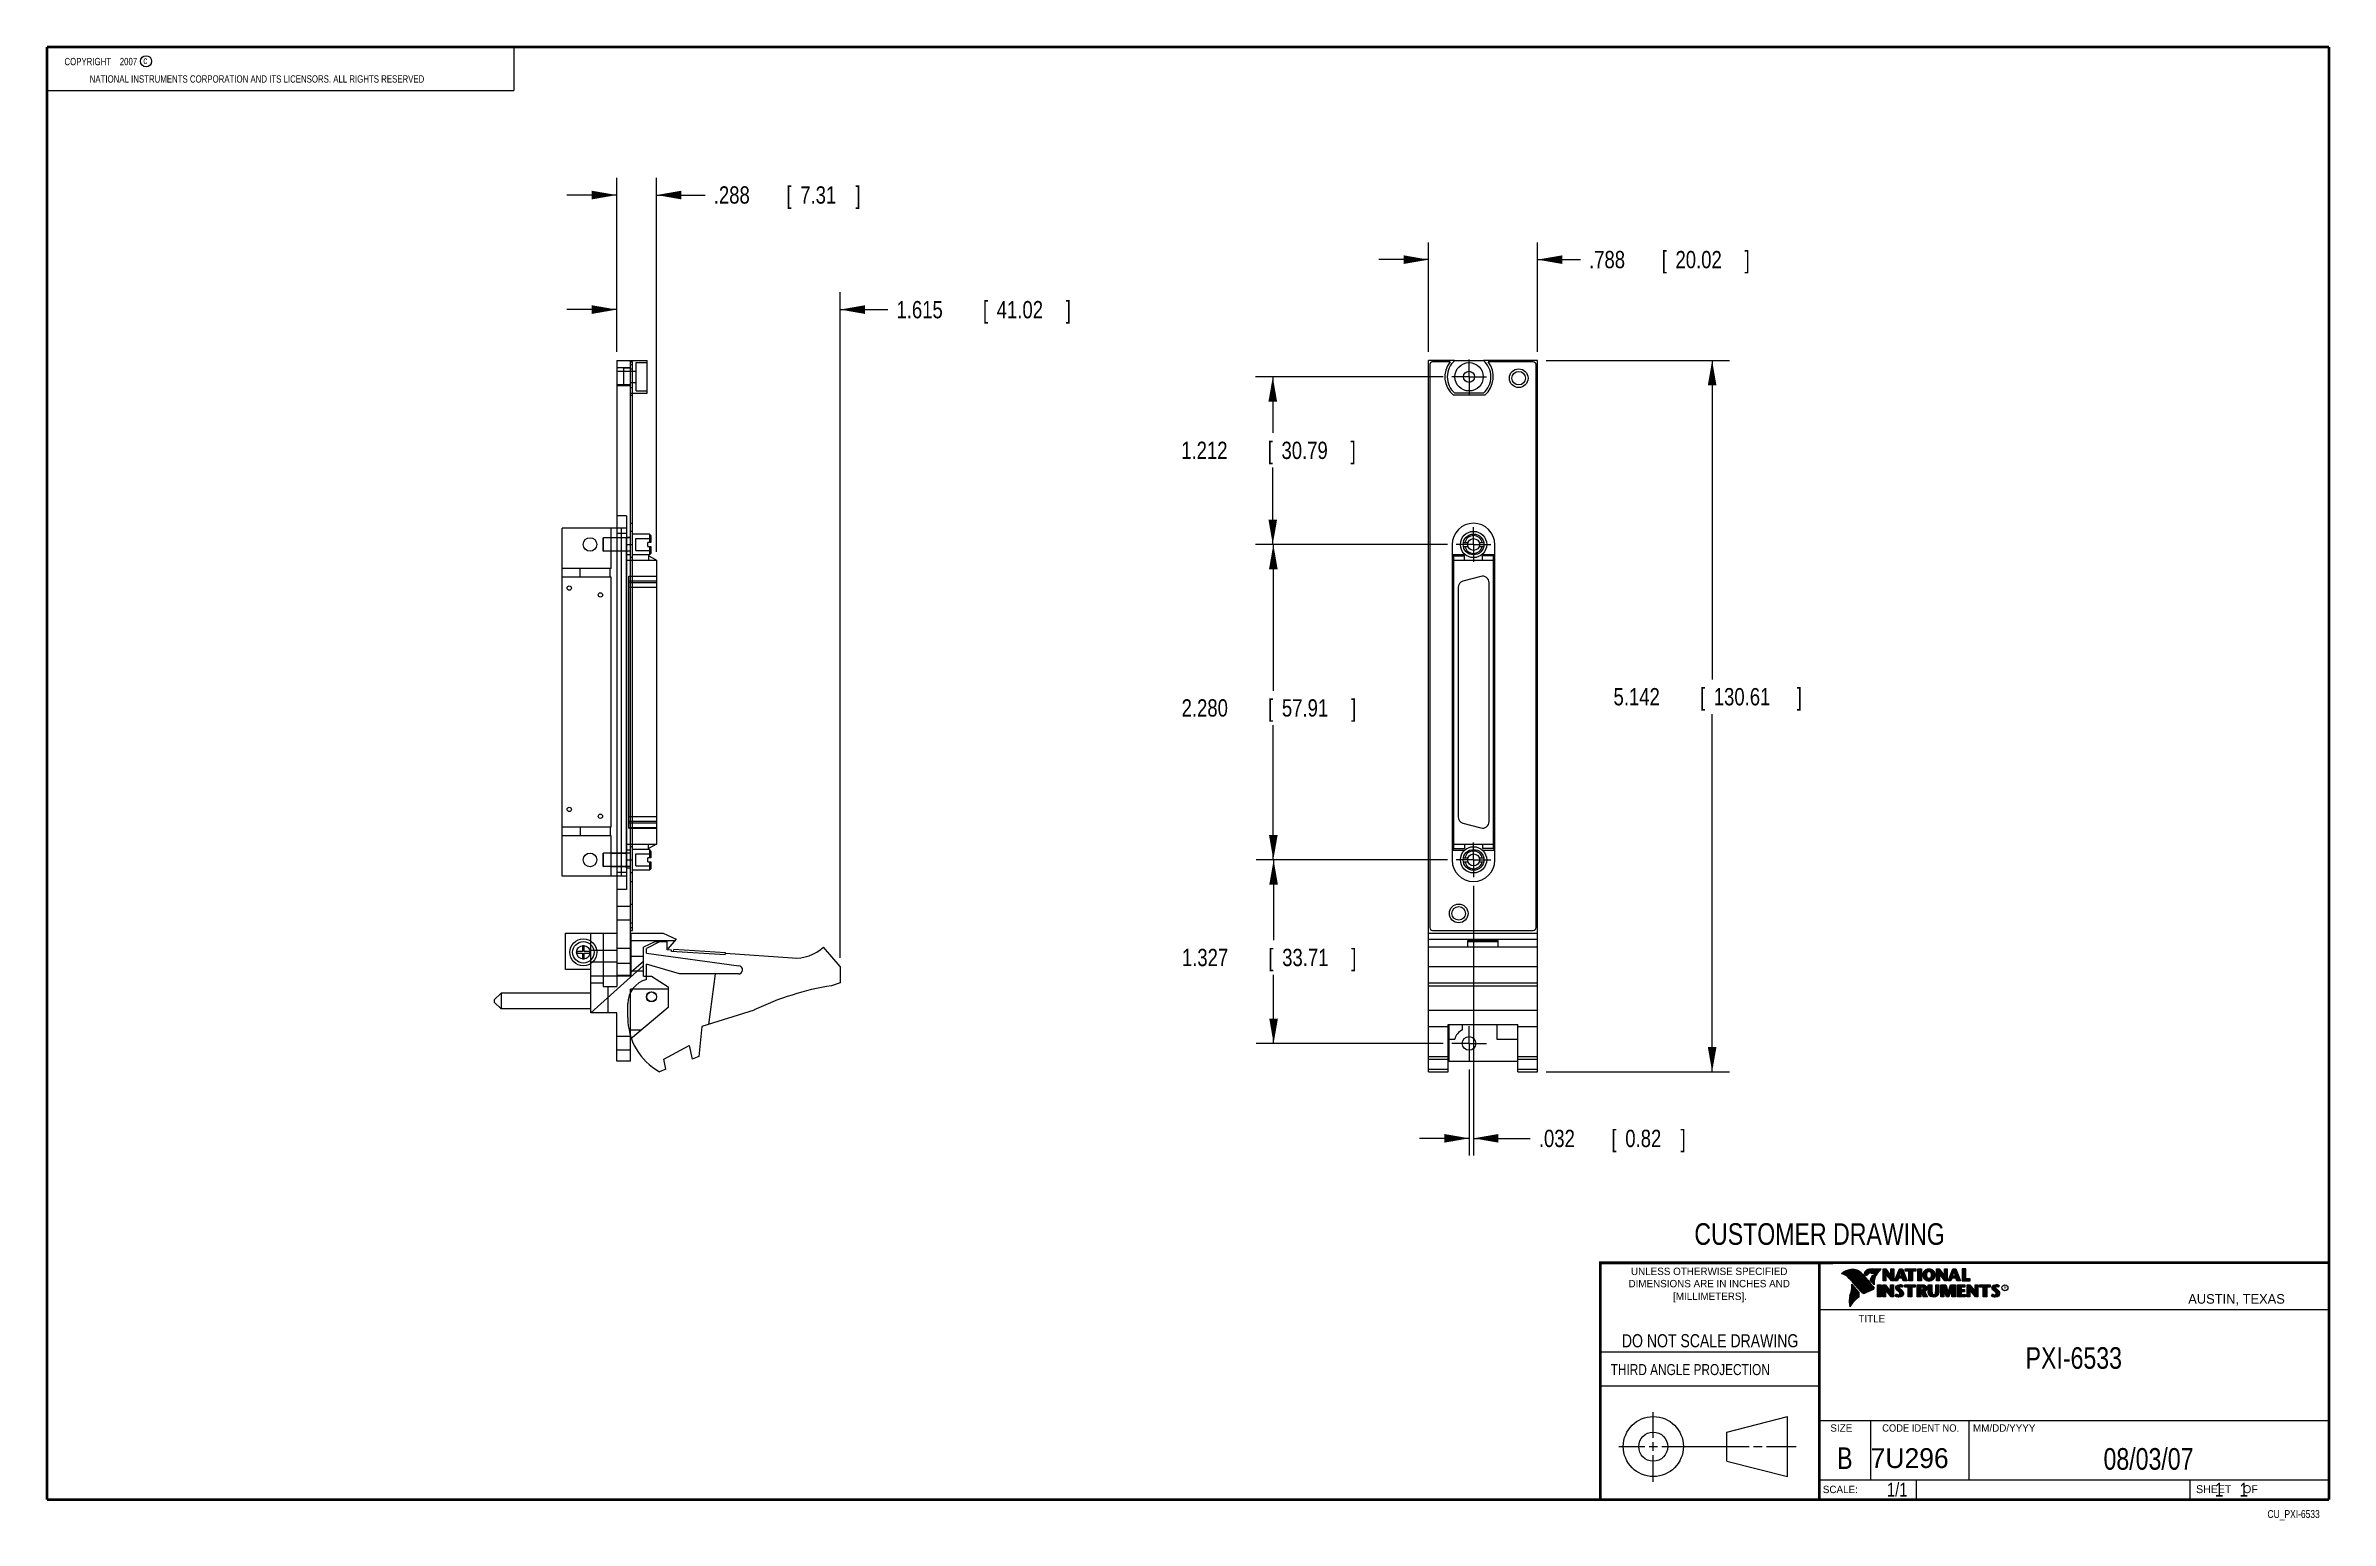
# Model space of a CAD drawing. Header units: inches. Extents: x 0.2 to 16.8, y 0.1 to 10.8.
import ezdxf
from ezdxf.enums import TextEntityAlignment as Align

# ---------------------------------------------------------------- set-up
doc = ezdxf.new("R2010")
doc.units = ezdxf.units.IN
doc.header["$LTSCALE"] = 0.935
doc.header["$MEASUREMENT"] = 0
doc.linetypes.add('CENTER', pattern=[0.6, 0.375, -0.075, 0.075, -0.075])
doc.layers.get('0').update_dxf_attribs({"linetype": 'CONTINUOUS'})
doc.layers.add('DEFAULT_1', color=7, linetype='CENTER')
doc.layers.add('DIMENSIONS', color=7, linetype='CONTINUOUS')
doc.styles.get("Standard").update_dxf_attribs({"font": 'txt', "width": 0.8})
doc.dimstyles.new('DIMSTYLE_1', dxfattribs={"dimtxt": 0.125, "dimasz": 0.18, "dimexe": 0.18, "dimexo": 0.0625, "dimgap": 0.09, "dimtad": 0, "dimtih": 1, "dimtoh": 1, "dimdec": 3, "dimzin": 4, "dimdsep": 46, "dimtxsty": 'STANDARD', "dimblk": '_FILLED', "dimblk1": '_FILLED', "dimblk2": '_FILLED', "dimcen": 0.09, "dimadec": 0, "dimazin": 0, "dimtp": 0.01, "dimtm": 0.01, "dimtfac": 1, "dimtdec": 3, "dimtofl": 0, "dimtmove": 0, "dimatfit": 3, "dimldrblk": '_FILLED', "dimfxl": 1, "dimtolj": 1, "dimtzin": 4, "dimarcsym": 0})

msp = doc.modelspace()

# ---------------------------------------------------------------- texts
at = {"color": 2, "linetype": 'CONTINUOUS', "width": 0.8}
for s, height, p in [('c', 0.053, (0.946, 10.6363)), ('NATIONAL INSTRUMENTS CORPORATION AND ITS LICENSORS. ALL RIGHTS RESERVED', 0.053, (0.5583, 10.5016)), ('THIRD ANGLE PROJECTION', 0.08, (11.5564, 1.1584))]:
    msp.add_text(s, height=height, dxfattribs=at).set_placement(p)
at = {"color": 7, "linetype": 'CONTINUOUS', "width": 0.8}
for s, height, p in [('CUSTOMER DRAWING', 0.15625, (13.0668, 2.1001)), ('DO NOT SCALE DRAWING', 0.095, (12.2754, 1.3592)), ('B', 0.1562, (13.2497, 0.4798))]:
    msp.add_text(s, height=height, dxfattribs=at).set_placement(p, align=Align.CENTER)
at = {"color": 2, "linetype": 'CONTINUOUS'}
for s, p in [('DIMENSIONS ARE IN INCHES AND', (12.2688, 1.7933)), ('UNLESS OTHERWISE SPECIFIED', (12.2688, 1.8819)), ('[MILLIMETERS].', (12.2746, 1.7015))]:
    msp.add_text(s, height=0.053254, dxfattribs=at).set_placement(p, align=Align.CENTER)
for s, height, p in [('R', 0.0217, (14.3971, 1.7782)), ('AUSTIN, TEXAS', 0.069617, (15.7327, 1.6745)), ('TITLE', 0.05325, (13.3474, 1.5397)), ('SIZE', 0.05325, (13.1451, 0.7494)), ('MM/DD/YYYY', 0.05325, (14.1765, 0.7494)), ('SCALE:', 0.05325, (13.0904, 0.3053)), ('SHEET    OF', 0.057262, (15.7892, 0.3052))]:
    msp.add_text(s, height=height, dxfattribs=at).set_placement(p)
at = {"color": 2, "linetype": 'CONTINUOUS', "width": 0.95}
msp.add_text('CODE IDENT NO.', height=0.053254, dxfattribs=at).set_placement((13.7978, 0.7494), align=Align.CENTER)
at = {"color": 7, "linetype": 'CONTINUOUS'}
msp.add_text('7U296', height=0.14316, dxfattribs=at).set_placement((13.4363, 0.4866))
at = {"color": 7, "linetype": 'CONTINUOUS', "width": 0.8}
msp.add_text('1/1', height=0.1, dxfattribs=at).set_placement((13.7025, 0.2805), align=Align.RIGHT)
at = {"color": 2, "linetype": 'CONTINUOUS', "width": 0.8}
msp.add_text('CU_PXI-6533', height=0.057262, dxfattribs=at).set_placement((16.6837, 0.1254), align=Align.RIGHT)
at = {"color": 2, "linetype": 'CONTINUOUS', "insert": (0.3125, 10.6805), "char_height": 0.053, "width": 0.8904, "attachment_point": 1}
msp.add_mtext('    COPYRIGHT    2007', dxfattribs=at)
at = {"color": 7, "linetype": 'CONTINUOUS'}
for s, insert, char_height, width, attachment_point in [('PXI-6533\\P ', (14.9051, 1.3603), 0.15625, 1, 2), ('08/03/07 ', (15.4455, 0.6307), 0.15625, 1.125, 2), ('    1    1', (15.8075, 0.3805), 0.1, 0.8, 1)]:
    msp.add_mtext(s, dxfattribs=dict(at, insert=insert, char_height=char_height, width=width, attachment_point=attachment_point))

# ---------------------------------------------------------------- blocks, each defined once
blk = doc.blocks.new('_FILLED')
at = {"color": 0, "linetype": 'BYBLOCK'}
blk.add_solid([(0, 0), (-1, 0.174), (-1, -0.174)], dxfattribs=at)
blk = doc.blocks.new('*D0')
at = {"layer": 'DIMENSIONS', "color": 2, "linetype": 'CONTINUOUS'}
for p, q in [((10.239, 8.556), (10.239, 9.347)), ((11.027, 8.556), (11.027, 9.347)), ((10.239, 9.222), (9.879, 9.222)), ((11.027, 9.222), (11.337, 9.222))]:
    blk.add_line(p, q, dxfattribs=at)
at = {"layer": 'DIMENSIONS', "color": 2, "linetype": 'CONTINUOUS', "xscale": 0.18, "yscale": 0.18, "zscale": 0.18}
blk.add_blockref('_FILLED', (10.239, 9.222), dxfattribs=at)
at = {"layer": 'DIMENSIONS', "color": 2, "linetype": 'CONTINUOUS', "xscale": 0.18, "yscale": 0.18, "zscale": 0.18, "rotation": 180}
blk.add_blockref('_FILLED', (11.027, 9.222), dxfattribs=at)
at = {"layer": 'DIMENSIONS', "color": 2, "linetype": 'CONTINUOUS', "width": 0.8}
for s, p in [('.788', (11.4, 9.16)), ('[', (11.925, 9.16)), ('20.02', (12.025, 9.16)), (']', (12.525, 9.16))]:
    blk.add_text(s, height=0.125, dxfattribs=at).set_placement(p)
blk = doc.blocks.new('*D1')
at = {"layer": 'DIMENSIONS', "color": 2, "linetype": 'CONTINUOUS'}
for p, q in [((11.089, 8.493), (12.415, 8.493)), ((12.29, 8.493), (12.29, 6.187)), ((12.29, 3.351), (12.29, 5.937)), ((11.089, 3.351), (12.415, 3.351))]:
    blk.add_line(p, q, dxfattribs=at)
at = {"layer": 'DIMENSIONS', "color": 2, "linetype": 'CONTINUOUS', "xscale": 0.18, "yscale": 0.18, "zscale": 0.18}
for p, rotation in [((12.29, 8.493), 90), ((12.29, 3.351), 270)]:
    blk.add_blockref('_FILLED', p, dxfattribs=dict(at, rotation=rotation))
at = {"layer": 'DIMENSIONS', "color": 2, "linetype": 'CONTINUOUS', "width": 0.8}
for s, p in [('5.142', (11.577, 6)), ('[', (12.202, 6)), ('130.61', (12.302, 6)), (']', (12.902, 6))]:
    blk.add_text(s, height=0.125, dxfattribs=at).set_placement(p)
blk = doc.blocks.new('*D2')
at = {"layer": 'DIMENSIONS', "color": 2, "linetype": 'CONTINUOUS'}
for p, q in [((10.377, 7.163), (8.992, 7.163)), ((9.117, 7.163), (9.117, 6.106)), ((9.117, 4.883), (9.117, 5.856)), ((10.377, 4.883), (8.992, 4.883))]:
    blk.add_line(p, q, dxfattribs=at)
at = {"layer": 'DIMENSIONS', "color": 2, "linetype": 'CONTINUOUS', "xscale": 0.18, "yscale": 0.18, "zscale": 0.18}
for p, rotation in [((9.117, 7.163), 90), ((9.117, 4.883), 270)]:
    blk.add_blockref('_FILLED', p, dxfattribs=dict(at, rotation=rotation))
at = {"layer": 'DIMENSIONS', "color": 2, "linetype": 'CONTINUOUS', "width": 0.8}
for s, p in [('2.280', (8.454, 5.919)), ('[', (9.079, 5.919)), ('57.91', (9.179, 5.919)), (']', (9.679, 5.919))]:
    blk.add_text(s, height=0.125, dxfattribs=at).set_placement(p)
blk = doc.blocks.new('*D3')
at = {"layer": 'DIMENSIONS', "color": 2, "linetype": 'CONTINUOUS'}
for p, q in [((4.369, 8.556), (4.369, 8.986)), ((5.984, 4.176), (5.984, 8.986)), ((4.369, 8.861), (4.009, 8.861)), ((5.984, 8.861), (6.33, 8.861))]:
    blk.add_line(p, q, dxfattribs=at)
at = {"layer": 'DIMENSIONS', "color": 2, "linetype": 'CONTINUOUS', "xscale": 0.18, "yscale": 0.18, "zscale": 0.18}
blk.add_blockref('_FILLED', (4.369, 8.861), dxfattribs=at)
at = {"layer": 'DIMENSIONS', "color": 2, "linetype": 'CONTINUOUS', "xscale": 0.18, "yscale": 0.18, "zscale": 0.18, "rotation": 180}
blk.add_blockref('_FILLED', (5.984, 8.861), dxfattribs=at)
at = {"layer": 'DIMENSIONS', "color": 2, "linetype": 'CONTINUOUS', "width": 0.8}
for s, p in [('1.615', (6.392, 8.798)), ('[', (7.017, 8.798)), ('41.02', (7.117, 8.798)), (']', (7.617, 8.798))]:
    blk.add_text(s, height=0.125, dxfattribs=at).set_placement(p)
blk = doc.blocks.new('*D4')
at = {"layer": 'DIMENSIONS', "color": 2, "linetype": 'CONTINUOUS'}
for p, q in [((4.369, 8.556), (4.369, 9.814)), ((4.657, 7.111), (4.657, 9.814)), ((4.369, 9.689), (4.009, 9.689)), ((4.657, 9.689), (5.008, 9.689))]:
    blk.add_line(p, q, dxfattribs=at)
at = {"layer": 'DIMENSIONS', "color": 2, "linetype": 'CONTINUOUS', "xscale": 0.18, "yscale": 0.18, "zscale": 0.18}
blk.add_blockref('_FILLED', (4.369, 9.689), dxfattribs=at)
at = {"layer": 'DIMENSIONS', "color": 2, "linetype": 'CONTINUOUS', "xscale": 0.18, "yscale": 0.18, "zscale": 0.18, "rotation": 180}
blk.add_blockref('_FILLED', (4.657, 9.689), dxfattribs=at)
at = {"layer": 'DIMENSIONS', "color": 2, "linetype": 'CONTINUOUS', "width": 0.8}
for s, p in [('.288', (5.071, 9.627)), ('[', (5.596, 9.627)), ('7.31', (5.696, 9.627)), (']', (6.096, 9.627))]:
    blk.add_text(s, height=0.125, dxfattribs=at).set_placement(p)
blk = doc.blocks.new('*D5')
at = {"layer": 'DIMENSIONS', "color": 2, "linetype": 'CONTINUOUS'}
for p, q in [((10.377, 4.883), (8.994, 4.883)), ((9.119, 4.883), (9.119, 4.303)), ((9.119, 3.556), (9.119, 4.053)), ((10.345, 3.556), (8.994, 3.556))]:
    blk.add_line(p, q, dxfattribs=at)
at = {"layer": 'DIMENSIONS', "color": 2, "linetype": 'CONTINUOUS', "xscale": 0.18, "yscale": 0.18, "zscale": 0.18}
for p, rotation in [((9.119, 4.883), 90), ((9.119, 3.556), 270)]:
    blk.add_blockref('_FILLED', p, dxfattribs=dict(at, rotation=rotation))
at = {"layer": 'DIMENSIONS', "color": 2, "linetype": 'CONTINUOUS', "width": 0.8}
for s, p in [('1.327', (8.456, 4.115)), ('[', (9.081, 4.115)), ('33.71', (9.181, 4.115)), (']', (9.681, 4.115))]:
    blk.add_text(s, height=0.125, dxfattribs=at).set_placement(p)
blk = doc.blocks.new('*D6')
at = {"layer": 'DIMENSIONS', "color": 2, "linetype": 'CONTINUOUS'}
for p, q in [((10.345, 8.375), (8.988, 8.375)), ((9.113, 8.375), (9.113, 7.969)), ((9.113, 7.163), (9.113, 7.719)), ((10.377, 7.163), (8.988, 7.163))]:
    blk.add_line(p, q, dxfattribs=at)
at = {"layer": 'DIMENSIONS', "color": 2, "linetype": 'CONTINUOUS', "xscale": 0.18, "yscale": 0.18, "zscale": 0.18}
for p, rotation in [((9.113, 8.375), 90), ((9.113, 7.163), 270)]:
    blk.add_blockref('_FILLED', p, dxfattribs=dict(at, rotation=rotation))
at = {"layer": 'DIMENSIONS', "color": 2, "linetype": 'CONTINUOUS', "width": 0.8}
for s, p in [('1.212', (8.451, 7.781)), ('[', (9.076, 7.781)), ('30.79', (9.176, 7.781)), (']', (9.676, 7.781))]:
    blk.add_text(s, height=0.125, dxfattribs=at).set_placement(p)
blk = doc.blocks.new('*D7')
at = {"layer": 'DIMENSIONS', "color": 2, "linetype": 'CONTINUOUS'}
for p, q in [((10.565, 4.696), (10.565, 2.745)), ((10.533, 3.368), (10.533, 2.745)), ((10.533, 2.87), (10.173, 2.87)), ((10.565, 2.87), (10.974, 2.87))]:
    blk.add_line(p, q, dxfattribs=at)
at = {"layer": 'DIMENSIONS', "color": 2, "linetype": 'CONTINUOUS', "xscale": 0.18, "yscale": 0.18, "zscale": 0.18}
blk.add_blockref('_FILLED', (10.533, 2.87), dxfattribs=at)
at = {"layer": 'DIMENSIONS', "color": 2, "linetype": 'CONTINUOUS', "xscale": 0.18, "yscale": 0.18, "zscale": 0.18, "rotation": 180}
blk.add_blockref('_FILLED', (10.565, 2.87), dxfattribs=at)
at = {"layer": 'DIMENSIONS', "color": 2, "linetype": 'CONTINUOUS', "width": 0.8}
for s, p in [('.032', (11.037, 2.807)), ('[', (11.562, 2.807)), ('0.82', (11.662, 2.807)), (']', (12.062, 2.807))]:
    blk.add_text(s, height=0.125, dxfattribs=at).set_placement(p)

# ---------------------------------------------------------------- dimensions: what is measured, and where the dimension line sits
at = {"layer": 'DIMENSIONS', "color": 2, "linetype": 'CONTINUOUS'}
for base, p1, p2, angle, picture, middle in [((4.3689, 9.689), (4.6569, 7.1113), (4.3689, 8.5555), 180, '*D4', (5.6334, 9.689)), ((4.3689, 8.8606), (5.9839, 4.1755), (4.3689, 8.5555), 180, '*D3', (7.0545, 8.8606)), ((12.2895, 8.493), (11.089, 3.351), (11.089, 8.493), 90, '*D1', (12.2895, 6.0625)), ((9.1131, 7.1629), (10.3449, 8.375), (10.3772, 7.1629), 270, '*D6', (9.1131, 7.8438)), ((9.117, 7.1629), (10.3772, 4.8831), (10.3772, 7.1629), 90, '*D2', (9.117, 5.9814)), ((9.1189, 4.8831), (10.3449, 3.556), (10.3772, 4.8831), 90, '*D5', (9.1189, 4.1777))]:
    dim = msp.add_linear_dim(base=base, p1=p1, p2=p2, angle=angle, dimstyle='DIMSTYLE_1', dxfattribs=at)
    dim.commit()
    dim.dimension.update_dxf_attribs({"geometry": picture, "text_midpoint": middle, "dimtype": 160})
for base, p1, p2, picture, middle in [((11.0265, 9.2222), (10.2385, 8.5555), (11.0265, 8.5555), '*D0', (12.0122, 9.2222)), ((10.5648, 2.8697), (10.5325, 3.3684), (10.5648, 4.6955), '*D7', (11.5995, 2.8697))]:
    dim = msp.add_linear_dim(base=base, p1=p1, p2=p2, dimstyle='DIMSTYLE_1', dxfattribs=at)
    dim.commit()
    dim.dimension.update_dxf_attribs({"geometry": picture, "text_midpoint": middle, "dimtype": 160})

# ---------------------------------------------------------------- linework, layer by layer
at = {"color": 2, "linetype": 'CONTINUOUS'}
for p, q in [((0.25, 10.7586), (3.625, 10.7586)), ((0.25, 10.7586), (0.25, 10.4456)), ((3.625, 10.7586), (3.625, 10.4456)), ((0.25, 10.4456), (3.625, 10.4456)), ((13.0652, 1.9695), (16.745, 1.9695)), ((13.0652, 1.9695), (13.0652, 0.2605)), ((13.2311, 1.8934), (13.2311, 1.8949)), ((13.2347, 1.8921), (13.2347, 1.8972)), ((13.2382, 1.8907), (13.2382, 1.8994)), ((13.2418, 1.8892), (13.2418, 1.9015)), ((13.2453, 1.8876), (13.2453, 1.9035)), ((13.2489, 1.8858), (13.2489, 1.9054)), ((13.2524, 1.8839), (13.2524, 1.9069)), ((13.256, 1.8818), (13.256, 1.9084)), ((13.2596, 1.8796), (13.2596, 1.9098)), ((13.2631, 1.8772), (13.2631, 1.9111)), ((13.2667, 1.8747), (13.2667, 1.9124)), ((13.2702, 1.872), (13.2702, 1.9135)), ((13.2738, 1.869), (13.2738, 1.9146)), ((13.2773, 1.8658), (13.2773, 1.9155)), ((13.2809, 1.8624), (13.2809, 1.9164)), ((13.2844, 1.8587), (13.2844, 1.9173)), ((13.288, 1.8549), (13.288, 1.9181)), ((13.2915, 1.851), (13.2915, 1.9188)), ((13.2951, 1.8471), (13.2951, 1.9194)), ((13.2987, 1.8431), (13.2987, 1.9198)), ((13.3022, 1.8391), (13.3022, 1.92)), ((13.3058, 1.8351), (13.3058, 1.9201)), ((13.3093, 1.8311), (13.3093, 1.9201)), ((13.3129, 1.827), (13.3129, 1.9199)), ((13.3164, 1.8229), (13.3164, 1.9196)), ((13.32, 1.8188), (13.32, 1.9192)), ((13.3235, 1.8146), (13.3235, 1.9186)), ((13.3271, 1.8104), (13.3271, 1.9179)), ((13.3306, 1.8062), (13.3306, 1.9172)), ((13.3342, 1.802), (13.3342, 1.9163)), ((13.3378, 1.7978), (13.3378, 1.9151)), ((13.3413, 1.7937), (13.3413, 1.9138)), ((13.3449, 1.7897), (13.3449, 1.9122)), ((13.3484, 1.7856), (13.3484, 1.9103)), ((13.352, 1.7817), (13.352, 1.9081)), ((13.3555, 1.7778), (13.3555, 1.9055)), ((13.3591, 1.7739), (13.3591, 1.9026)), ((13.3626, 1.7701), (13.3626, 1.8991)), ((13.3662, 1.7663), (13.3662, 1.8952)), ((13.3697, 1.7625), (13.3697, 1.8915)), ((13.3733, 1.7588), (13.3733, 1.8878)), ((13.3769, 1.7556), (13.3769, 1.8841)), ((13.3804, 1.7529), (13.3804, 1.8803)), ((13.384, 1.7512), (13.384, 1.8766)), ((13.3875, 1.7509), (13.3875, 1.8728)), ((13.4022, 1.878), (13.3901, 1.8922)), ((13.3911, 1.7518), (13.3911, 1.8691)), ((13.4029, 1.881), (13.3927, 1.893)), ((13.3946, 1.8908), (13.3946, 1.8999)), ((13.3946, 1.7533), (13.3946, 1.8653)), ((13.3982, 1.8866), (13.3982, 1.9062)), ((13.3982, 1.7548), (13.3982, 1.8615)), ((13.4017, 1.8824), (13.4017, 1.9101)), ((13.4017, 1.7563), (13.4017, 1.8574)), ((13.4053, 1.8823), (13.4053, 1.9129)), ((13.4053, 1.7578), (13.4053, 1.8531)), ((13.4088, 1.8844), (13.4088, 1.915)), ((13.4088, 1.7593), (13.4088, 1.8488)), ((13.4124, 1.887), (13.4124, 1.9167)), ((13.4124, 1.7609), (13.4124, 1.8445)), ((13.4159, 1.89), (13.4159, 1.9182)), ((13.4159, 1.7625), (13.4159, 1.8402)), ((13.4195, 1.8937), (13.4195, 1.9193)), ((13.4195, 1.7641), (13.4195, 1.8359)), ((13.4231, 1.8964), (13.4231, 1.9203)), ((13.4231, 1.7657), (13.4231, 1.8316)), ((13.4266, 1.8982), (13.4266, 1.9209)), ((13.4266, 1.7674), (13.4266, 1.8273)), ((13.4302, 1.8995), (13.4302, 1.9214)), ((13.4302, 1.7691), (13.4302, 1.823)), ((13.4414, 1.8328), (13.4319, 1.8437)), ((13.4337, 1.8997), (13.4337, 1.922)), ((13.4337, 1.7708), (13.4337, 1.8187)), ((13.4433, 1.8344), (13.4349, 1.844)), ((13.4373, 1.8991), (13.4373, 1.9224)), ((13.4373, 1.8413), (13.4373, 1.8491)), ((13.4408, 1.898), (13.4408, 1.9228)), ((13.4408, 1.8372), (13.4408, 1.8572)), ((13.4444, 1.8972), (13.4444, 1.9231)), ((13.4444, 1.8331), (13.4444, 1.8665)), ((13.4479, 1.8969), (13.4479, 1.9234)), ((13.4479, 1.8288), (13.4479, 1.873)), ((13.4515, 1.8966), (13.4515, 1.9236)), ((13.4515, 1.8247), (13.4515, 1.8764)), ((13.4529, 1.9261), (13.5132, 1.9271)), ((13.453, 1.9236), (13.5067, 1.9245)), ((13.455, 1.8965), (13.455, 1.9237)), ((13.455, 1.8207), (13.455, 1.878)), ((13.4586, 1.8964), (13.4586, 1.9237)), ((13.4586, 1.8303), (13.4586, 1.879)), ((13.4622, 1.8957), (13.4622, 1.9238)), ((13.4622, 1.8535), (13.4622, 1.8795)), ((13.4657, 1.8935), (13.4657, 1.9238)), ((13.4657, 1.8636), (13.4657, 1.8798)), ((13.4693, 1.872), (13.4693, 1.9239)), ((13.4728, 1.8794), (13.4728, 1.9239)), ((13.4764, 1.8859), (13.4764, 1.924)), ((13.4799, 1.8919), (13.4799, 1.924)), ((13.4835, 1.8973), (13.4835, 1.9241)), ((13.487, 1.9023), (13.487, 1.9242)), ((13.4906, 1.9069), (13.4906, 1.9242)), ((13.4941, 1.9112), (13.4941, 1.9243)), ((13.4977, 1.9153), (13.4977, 1.9243)), ((13.5013, 1.9191), (13.5013, 1.9244)), ((13.5261, 1.9263), (13.5451, 1.9263)), ((13.5261, 1.839), (13.5261, 1.9263)), ((13.5466, 1.839), (13.5261, 1.839)), ((13.5286, 1.9237), (13.5439, 1.9237)), ((13.5286, 1.8415), (13.5286, 1.9237)), ((13.5441, 1.8415), (13.5286, 1.8415)), ((13.5332, 1.8415), (13.5332, 1.9237)), ((13.5367, 1.8415), (13.5367, 1.9237)), ((13.5402, 1.8415), (13.5402, 1.9237)), ((13.5441, 1.8976), (13.5437, 1.9237)), ((13.5439, 1.9237), (13.5854, 1.869)), ((13.5873, 1.8415), (13.5441, 1.8976)), ((13.5441, 1.8976), (13.5441, 1.8415)), ((13.5451, 1.9263), (13.5829, 1.8765)), ((13.586, 1.839), (13.5466, 1.8902)), ((13.5466, 1.8902), (13.5466, 1.839)), ((13.5471, 1.8936), (13.5471, 1.9194)), ((13.5506, 1.8891), (13.5506, 1.9149)), ((13.5541, 1.8846), (13.5541, 1.9103)), ((13.5576, 1.8801), (13.5576, 1.9057)), ((13.561, 1.8756), (13.561, 1.9011)), ((13.5645, 1.8711), (13.5645, 1.8965)), ((13.568, 1.8665), (13.568, 1.8919)), ((13.5715, 1.862), (13.5715, 1.8874)), ((13.575, 1.8575), (13.575, 1.8828)), ((13.5784, 1.853), (13.5784, 1.8782)), ((13.5819, 1.8485), (13.5819, 1.8736)), ((13.5829, 1.9263), (13.6036, 1.9263)), ((13.5829, 1.8765), (13.5829, 1.9263)), ((13.5854, 1.9237), (13.6011, 1.9237)), ((13.5854, 1.869), (13.5854, 1.9237)), ((13.5854, 1.844), (13.5854, 1.869)), ((13.6036, 1.839), (13.586, 1.839)), ((13.6011, 1.8415), (13.5873, 1.8415)), ((13.5889, 1.8415), (13.5889, 1.9237)), ((13.5923, 1.8415), (13.5923, 1.9237)), ((13.5958, 1.8415), (13.5958, 1.9237)), ((13.5993, 1.8415), (13.5993, 1.9237)), ((13.6011, 1.9237), (13.6011, 1.8415)), ((13.6036, 1.9263), (13.6036, 1.839)), ((13.6088, 1.839), (13.6444, 1.9262)), ((13.6294, 1.839), (13.6088, 1.839)), ((13.6125, 1.8415), (13.6461, 1.9237)), ((13.6277, 1.8415), (13.6125, 1.8415)), ((13.6167, 1.8415), (13.6167, 1.8516)), ((13.6201, 1.8415), (13.6201, 1.8601)), ((13.6236, 1.8415), (13.6236, 1.8686)), ((13.6271, 1.8415), (13.6271, 1.8771)), ((13.6361, 1.8623), (13.6277, 1.8415)), ((13.6378, 1.8598), (13.6294, 1.839)), ((13.6306, 1.8486), (13.6306, 1.8857)), ((13.634, 1.8573), (13.634, 1.8942)), ((13.6665, 1.8623), (13.6361, 1.8623)), ((13.6375, 1.8623), (13.6375, 1.9027)), ((13.6647, 1.8598), (13.6378, 1.8598)), ((13.6388, 1.8711), (13.65, 1.9073)), ((13.6639, 1.8711), (13.6388, 1.8711)), ((13.641, 1.8781), (13.641, 1.9112)), ((13.641, 1.8623), (13.641, 1.8711)), ((13.6423, 1.8736), (13.6519, 1.9048)), ((13.6606, 1.8736), (13.6423, 1.8736)), ((13.6444, 1.9262), (13.6664, 1.9262)), ((13.6445, 1.8893), (13.6445, 1.9197)), ((13.6445, 1.8623), (13.6445, 1.8711)), ((13.6461, 1.9237), (13.6647, 1.9237)), ((13.6479, 1.9006), (13.6479, 1.9237)), ((13.6479, 1.8623), (13.6479, 1.8711)), ((13.65, 1.9073), (13.6541, 1.9073)), ((13.6514, 1.9073), (13.6514, 1.9237)), ((13.6514, 1.8623), (13.6514, 1.8711)), ((13.6519, 1.9048), (13.6521, 1.9048)), ((13.6521, 1.9048), (13.6606, 1.8736)), ((13.6541, 1.9073), (13.6639, 1.8711)), ((13.6549, 1.9043), (13.6549, 1.9237)), ((13.6549, 1.8623), (13.6549, 1.8711)), ((13.6584, 1.8915), (13.6584, 1.9237)), ((13.6584, 1.8623), (13.6584, 1.8711)), ((13.6618, 1.8787), (13.6618, 1.9237)), ((13.6618, 1.8623), (13.6618, 1.8711)), ((13.6647, 1.9237), (13.6959, 1.8415)), ((13.6717, 1.839), (13.6647, 1.8598)), ((13.6653, 1.8623), (13.6653, 1.922)), ((13.6664, 1.9262), (13.6995, 1.839)), ((13.6735, 1.8415), (13.6665, 1.8623)), ((13.6688, 1.8555), (13.6688, 1.9128)), ((13.6995, 1.839), (13.6717, 1.839)), ((13.6723, 1.8452), (13.6723, 1.9037)), ((13.6959, 1.8415), (13.6735, 1.8415)), ((13.6757, 1.8415), (13.6757, 1.8945)), ((13.6792, 1.8415), (13.6792, 1.8854)), ((13.6827, 1.8415), (13.6827, 1.8762)), ((13.6862, 1.8415), (13.6862, 1.8671)), ((13.6866, 1.9262), (13.7634, 1.9262)), ((13.6866, 1.9099), (13.6866, 1.9262)), ((13.7118, 1.9099), (13.6866, 1.9099)), ((13.6891, 1.9237), (13.7609, 1.9237)), ((13.6891, 1.9125), (13.6891, 1.9237)), ((13.7143, 1.9125), (13.6891, 1.9125)), ((13.6896, 1.8415), (13.6896, 1.8579)), ((13.6931, 1.9125), (13.6931, 1.9237)), ((13.6931, 1.8415), (13.6931, 1.8488)), ((13.6966, 1.9125), (13.6966, 1.9237)), ((13.7001, 1.9125), (13.7001, 1.9237)), ((13.7035, 1.9125), (13.7035, 1.9237)), ((13.707, 1.9125), (13.707, 1.9237)), ((13.7105, 1.9125), (13.7105, 1.9237)), ((13.7118, 1.839), (13.7118, 1.9099)), ((13.7382, 1.839), (13.7118, 1.839)), ((13.7143, 1.9125), (13.714, 1.9237)), ((13.7143, 1.8415), (13.7143, 1.9125)), ((13.7357, 1.8415), (13.7143, 1.8415)), ((13.7174, 1.8415), (13.7174, 1.9237)), ((13.7209, 1.8415), (13.7209, 1.9237)), ((13.7244, 1.8415), (13.7244, 1.9237)), ((13.7279, 1.8415), (13.7279, 1.9237)), ((13.7313, 1.8415), (13.7313, 1.9237)), ((13.7357, 1.9125), (13.7348, 1.9237)), ((13.7609, 1.9125), (13.7357, 1.9125)), ((13.7357, 1.9125), (13.7357, 1.8415)), ((13.7634, 1.9099), (13.7382, 1.9099)), ((13.7382, 1.9099), (13.7382, 1.839)), ((13.7383, 1.9125), (13.7383, 1.9237)), ((13.7418, 1.9125), (13.7418, 1.9237)), ((13.7452, 1.9125), (13.7452, 1.9237)), ((13.7487, 1.9125), (13.7487, 1.9237)), ((13.7522, 1.9125), (13.7522, 1.9237)), ((13.7557, 1.9125), (13.7557, 1.9237)), ((13.7591, 1.9125), (13.7591, 1.9237)), ((13.7609, 1.9237), (13.7609, 1.9125)), ((13.7634, 1.9262), (13.7634, 1.9099)), ((13.7768, 1.9262), (13.8031, 1.9262)), ((13.7768, 1.839), (13.7768, 1.9262)), ((13.8031, 1.839), (13.7768, 1.839)), ((13.7794, 1.9237), (13.8006, 1.9237)), ((13.7794, 1.8415), (13.7794, 1.9237)), ((13.8006, 1.8415), (13.7794, 1.8415)), ((13.7835, 1.8415), (13.7835, 1.9237)), ((13.787, 1.8415), (13.787, 1.9237)), ((13.7904, 1.8415), (13.7904, 1.9237)), ((13.7939, 1.8415), (13.7939, 1.9237)), ((13.7974, 1.8415), (13.7974, 1.9237)), ((13.8006, 1.9237), (13.8006, 1.8415)), ((13.8031, 1.9262), (13.8031, 1.839)), ((13.8154, 1.8853), (13.8155, 1.8871)), ((13.8154, 1.8834), (13.8154, 1.8853)), ((13.8154, 1.8816), (13.8154, 1.8834)), ((13.8155, 1.8797), (13.8154, 1.8816)), ((13.8155, 1.8871), (13.8157, 1.8889)), ((13.8157, 1.8779), (13.8155, 1.8797)), ((13.8157, 1.8889), (13.8159, 1.8907)), ((13.8159, 1.876), (13.8157, 1.8779)), ((13.8159, 1.8907), (13.8161, 1.8924)), ((13.8162, 1.8742), (13.8159, 1.876)), ((13.8161, 1.8924), (13.8165, 1.8941)), ((13.8166, 1.8724), (13.8162, 1.8742)), ((13.8165, 1.8941), (13.8169, 1.8958)), ((13.817, 1.8706), (13.8166, 1.8724)), ((13.8169, 1.8958), (13.8174, 1.8975)), ((13.8174, 1.8689), (13.817, 1.8706)), ((13.8174, 1.8975), (13.8179, 1.8991)), ((13.8179, 1.8672), (13.8174, 1.8689)), ((13.8179, 1.8991), (13.8185, 1.9006)), ((13.8179, 1.8852), (13.818, 1.8869)), ((13.8179, 1.8834), (13.8179, 1.8852)), ((13.818, 1.8817), (13.8179, 1.8834)), ((13.8185, 1.8655), (13.8179, 1.8672)), ((13.818, 1.8869), (13.8182, 1.8886)), ((13.8181, 1.8799), (13.818, 1.8817)), ((13.8182, 1.8781), (13.8181, 1.8799)), ((13.8182, 1.8886), (13.8184, 1.8903)), ((13.8184, 1.8764), (13.8182, 1.8781)), ((13.8184, 1.8903), (13.8186, 1.892)), ((13.8187, 1.8746), (13.8184, 1.8764)), ((13.8185, 1.9006), (13.8191, 1.9021)), ((13.8191, 1.8639), (13.8185, 1.8655)), ((13.8186, 1.892), (13.819, 1.8936)), ((13.8191, 1.8729), (13.8187, 1.8746)), ((13.819, 1.8936), (13.8193, 1.8952)), ((13.8191, 1.9021), (13.8198, 1.9036)), ((13.8194, 1.8712), (13.8191, 1.8729)), ((13.8198, 1.8623), (13.8191, 1.8639)), ((13.8193, 1.8952), (13.8198, 1.8967)), ((13.8199, 1.8696), (13.8194, 1.8712)), ((13.8198, 1.9036), (13.8206, 1.9051)), ((13.8198, 1.8967), (13.8203, 1.8982)), ((13.8205, 1.8607), (13.8198, 1.8623)), ((13.8204, 1.8679), (13.8199, 1.8696)), ((13.8203, 1.8982), (13.8208, 1.8997)), ((13.8209, 1.8664), (13.8204, 1.8679)), ((13.8213, 1.8592), (13.8205, 1.8607)), ((13.8206, 1.9051), (13.8214, 1.9065)), ((13.8208, 1.8997), (13.8214, 1.9011)), ((13.8209, 1.8664), (13.8208, 1.8997)), ((13.8215, 1.8648), (13.8209, 1.8664)), ((13.8221, 1.8578), (13.8213, 1.8592)), ((13.8214, 1.9065), (13.8223, 1.9079)), ((13.8214, 1.9011), (13.8221, 1.9025)), ((13.8221, 1.8633), (13.8215, 1.8648)), ((13.8221, 1.9025), (13.8228, 1.9038)), ((13.8228, 1.8619), (13.8221, 1.8633)), ((13.823, 1.8563), (13.8221, 1.8578)), ((13.8223, 1.9079), (13.8232, 1.9092)), ((13.8228, 1.9038), (13.8236, 1.9052)), ((13.8235, 1.8604), (13.8228, 1.8619)), ((13.8239, 1.855), (13.823, 1.8563)), ((13.8232, 1.9092), (13.8243, 1.9106)), ((13.8243, 1.8591), (13.8235, 1.8604)), ((13.8236, 1.9052), (13.8244, 1.9065)), ((13.8249, 1.8536), (13.8239, 1.855)), ((13.8243, 1.9106), (13.8253, 1.9119)), ((13.8243, 1.8591), (13.8244, 1.9065)), ((13.8251, 1.8577), (13.8243, 1.8591)), ((13.8244, 1.9065), (13.8253, 1.9077)), ((13.826, 1.8523), (13.8249, 1.8536)), ((13.826, 1.8564), (13.8251, 1.8577)), ((13.8253, 1.9119), (13.8265, 1.9132)), ((13.8253, 1.9077), (13.8262, 1.909)), ((13.8269, 1.8552), (13.826, 1.8564)), ((13.8271, 1.8511), (13.826, 1.8523)), ((13.8262, 1.909), (13.8273, 1.9102)), ((13.8265, 1.9132), (13.8276, 1.9144)), ((13.8279, 1.854), (13.8269, 1.8552)), ((13.8282, 1.8499), (13.8271, 1.8511)), ((13.8273, 1.9102), (13.8283, 1.9114)), ((13.8276, 1.9144), (13.8288, 1.9156)), ((13.8279, 1.854), (13.8283, 1.9114)), ((13.8289, 1.8528), (13.8279, 1.854)), ((13.8294, 1.8487), (13.8282, 1.8499)), ((13.8283, 1.9114), (13.8294, 1.9126)), ((13.8288, 1.9156), (13.8301, 1.9167)), ((13.83, 1.8517), (13.8289, 1.8528)), ((13.8294, 1.9126), (13.8306, 1.9137)), ((13.8306, 1.8476), (13.8294, 1.8487)), ((13.8311, 1.8506), (13.83, 1.8517)), ((13.8301, 1.9167), (13.8314, 1.9178)), ((13.8306, 1.9137), (13.8318, 1.9148)), ((13.8319, 1.8466), (13.8306, 1.8476)), ((13.8311, 1.8506), (13.8318, 1.9148)), ((13.8323, 1.8496), (13.8311, 1.8506)), ((13.8314, 1.9178), (13.8327, 1.9188)), ((13.8318, 1.9148), (13.833, 1.9158)), ((13.8332, 1.8456), (13.8319, 1.8466)), ((13.8335, 1.8486), (13.8323, 1.8496)), ((13.8327, 1.9188), (13.834, 1.9198)), ((13.833, 1.9158), (13.8342, 1.9168)), ((13.8346, 1.8447), (13.8332, 1.8456)), ((13.8347, 1.8477), (13.8335, 1.8486)), ((13.834, 1.9198), (13.8354, 1.9207)), ((13.8342, 1.9168), (13.8355, 1.9177)), ((13.836, 1.8438), (13.8346, 1.8447)), ((13.8347, 1.8477), (13.8355, 1.9177)), ((13.836, 1.8468), (13.8347, 1.8477)), ((13.8354, 1.9207), (13.8368, 1.9215)), ((13.8355, 1.9177), (13.8368, 1.9185)), ((13.8373, 1.846), (13.836, 1.8468)), ((13.8374, 1.843), (13.836, 1.8438)), ((13.8368, 1.9215), (13.8382, 1.9223)), ((13.8368, 1.9185), (13.8381, 1.9193)), ((13.8386, 1.8452), (13.8373, 1.846)), ((13.839, 1.8423), (13.8374, 1.843)), ((13.8381, 1.9193), (13.8394, 1.92)), ((13.8386, 1.8452), (13.8381, 1.9193)), ((13.8382, 1.9223), (13.8397, 1.923)), ((13.84, 1.8445), (13.8386, 1.8452)), ((13.8405, 1.8416), (13.839, 1.8423)), ((13.8394, 1.92), (13.8408, 1.9207)), ((13.8397, 1.923), (13.8412, 1.9237)), ((13.8397, 1.8857), (13.8398, 1.8868)), ((13.8397, 1.8845), (13.8397, 1.8857)), ((13.8397, 1.8833), (13.8397, 1.8845)), ((13.8397, 1.8821), (13.8397, 1.8833)), ((13.8397, 1.8809), (13.8397, 1.8821)), ((13.8398, 1.8796), (13.8397, 1.8809)), ((13.8398, 1.8868), (13.8399, 1.888)), ((13.8399, 1.8784), (13.8398, 1.8796)), ((13.8399, 1.888), (13.84, 1.8891)), ((13.84, 1.8773), (13.8399, 1.8784)), ((13.84, 1.8891), (13.8401, 1.8902)), ((13.8401, 1.8761), (13.84, 1.8773)), ((13.8415, 1.8439), (13.84, 1.8445)), ((13.8401, 1.8902), (13.8402, 1.8913)), ((13.8402, 1.8749), (13.8401, 1.8761)), ((13.8402, 1.8913), (13.8403, 1.8924)), ((13.8404, 1.8738), (13.8402, 1.8749)), ((13.8403, 1.8924), (13.8405, 1.8934)), ((13.8405, 1.8727), (13.8404, 1.8738)), ((13.8405, 1.8934), (13.8407, 1.8944)), ((13.8407, 1.8716), (13.8405, 1.8727)), ((13.8421, 1.8409), (13.8405, 1.8416)), ((13.8407, 1.8944), (13.8409, 1.8954)), ((13.841, 1.8706), (13.8407, 1.8716)), ((13.8408, 1.9207), (13.8422, 1.9213)), ((13.8409, 1.8954), (13.8411, 1.8963)), ((13.8412, 1.8696), (13.841, 1.8706)), ((13.8411, 1.8963), (13.8414, 1.8972)), ((13.8412, 1.9237), (13.8427, 1.9243)), ((13.8414, 1.8686), (13.8412, 1.8696)), ((13.8414, 1.8972), (13.8416, 1.8981)), ((13.8417, 1.8677), (13.8414, 1.8686)), ((13.8415, 1.8439), (13.8417, 1.8678)), ((13.843, 1.8433), (13.8415, 1.8439)), ((13.8416, 1.8981), (13.8419, 1.899)), ((13.842, 1.8667), (13.8417, 1.8677)), ((13.8419, 1.899), (13.8422, 1.8999)), ((13.842, 1.8991), (13.8422, 1.9213)), ((13.8423, 1.8658), (13.842, 1.8667)), ((13.8438, 1.8404), (13.8421, 1.8409)), ((13.8422, 1.9213), (13.8436, 1.9219)), ((13.8422, 1.8999), (13.8426, 1.9007)), ((13.8422, 1.8844), (13.8423, 1.8856)), ((13.8422, 1.8833), (13.8422, 1.8844)), ((13.8422, 1.8821), (13.8422, 1.8833)), ((13.8423, 1.8809), (13.8422, 1.8821)), ((13.8423, 1.8867), (13.8424, 1.8878)), ((13.8423, 1.8856), (13.8423, 1.8867)), ((13.8423, 1.8798), (13.8423, 1.8809)), ((13.8424, 1.8786), (13.8423, 1.8798)), ((13.8427, 1.865), (13.8423, 1.8658)), ((13.8424, 1.8878), (13.8425, 1.8889)), ((13.8425, 1.8775), (13.8424, 1.8786)), ((13.8425, 1.8889), (13.8426, 1.89)), ((13.8426, 1.8764), (13.8425, 1.8775)), ((13.8426, 1.9007), (13.843, 1.9016)), ((13.8426, 1.89), (13.8427, 1.891)), ((13.8427, 1.8753), (13.8426, 1.8764)), ((13.8427, 1.9243), (13.8443, 1.9248)), ((13.8427, 1.891), (13.8428, 1.892)), ((13.8429, 1.8742), (13.8427, 1.8753)), ((13.8431, 1.8641), (13.8427, 1.865)), ((13.8428, 1.892), (13.843, 1.893)), ((13.843, 1.8731), (13.8429, 1.8742)), ((13.843, 1.9016), (13.8434, 1.9024)), ((13.843, 1.893), (13.8432, 1.8939)), ((13.8432, 1.8721), (13.843, 1.8731)), ((13.8445, 1.8428), (13.843, 1.8433)), ((13.8434, 1.8633), (13.8431, 1.8641)), ((13.8432, 1.8939), (13.8434, 1.8948)), ((13.8434, 1.8712), (13.8432, 1.8721)), ((13.8434, 1.9024), (13.8438, 1.9032)), ((13.8434, 1.8948), (13.8436, 1.8957)), ((13.8436, 1.8702), (13.8434, 1.8712)), ((13.8439, 1.8625), (13.8434, 1.8633)), ((13.8436, 1.9219), (13.8451, 1.9224)), ((13.8436, 1.8957), (13.8438, 1.8965)), ((13.8439, 1.8693), (13.8436, 1.8702)), ((13.8438, 1.9032), (13.8443, 1.904)), ((13.8438, 1.8965), (13.844, 1.8974)), ((13.8455, 1.8399), (13.8438, 1.8404)), ((13.8441, 1.8684), (13.8439, 1.8693)), ((13.8443, 1.8617), (13.8439, 1.8625)), ((13.844, 1.8974), (13.8443, 1.8982)), ((13.8444, 1.8676), (13.8441, 1.8684)), ((13.8443, 1.9248), (13.8459, 1.9253)), ((13.8443, 1.904), (13.8447, 1.9047)), ((13.8443, 1.8982), (13.8446, 1.899)), ((13.8448, 1.8609), (13.8443, 1.8617)), ((13.8447, 1.8667), (13.8444, 1.8676)), ((13.8462, 1.8423), (13.8445, 1.8428)), ((13.8446, 1.899), (13.8449, 1.8997)), ((13.8447, 1.9047), (13.8453, 1.9055)), ((13.845, 1.8659), (13.8447, 1.8667)), ((13.8453, 1.8602), (13.8448, 1.8609)), ((13.8449, 1.8997), (13.8453, 1.9005)), ((13.8454, 1.8651), (13.845, 1.8659)), ((13.8451, 1.9224), (13.8466, 1.9229)), ((13.8453, 1.9055), (13.8451, 1.9224)), ((13.8453, 1.9055), (13.8458, 1.9062)), ((13.8453, 1.9005), (13.8456, 1.9012)), ((13.8458, 1.8595), (13.8453, 1.8602)), ((13.8457, 1.8644), (13.8454, 1.8651)), ((13.8473, 1.8395), (13.8455, 1.8399)), ((13.8456, 1.9012), (13.846, 1.902)), ((13.8461, 1.8637), (13.8457, 1.8644)), ((13.8458, 1.9062), (13.8464, 1.9068)), ((13.8464, 1.8588), (13.8458, 1.8595)), ((13.846, 1.8424), (13.8458, 1.8595)), ((13.8459, 1.9253), (13.8476, 1.9257)), ((13.846, 1.902), (13.8464, 1.9027)), ((13.8465, 1.863), (13.8461, 1.8637)), ((13.8478, 1.8419), (13.8462, 1.8423)), ((13.8464, 1.9068), (13.847, 1.9074)), ((13.8464, 1.9027), (13.8468, 1.9033)), ((13.847, 1.8581), (13.8464, 1.8588)), ((13.8469, 1.8623), (13.8465, 1.863)), ((13.8466, 1.9229), (13.8481, 1.9233)), ((13.8468, 1.9033), (13.8473, 1.9039)), ((13.8473, 1.8617), (13.8469, 1.8623)), ((13.847, 1.9074), (13.8477, 1.908)), ((13.8477, 1.8575), (13.847, 1.8581)), ((13.8473, 1.9039), (13.8478, 1.9045)), ((13.8478, 1.8611), (13.8473, 1.8617)), ((13.8491, 1.8391), (13.8473, 1.8395)), ((13.8476, 1.9257), (13.8492, 1.9261)), ((13.8477, 1.908), (13.8483, 1.9086)), ((13.8483, 1.857), (13.8477, 1.8575)), ((13.8478, 1.9045), (13.8482, 1.9051)), ((13.8483, 1.8605), (13.8478, 1.8611)), ((13.8495, 1.8416), (13.8478, 1.8419)), ((13.8481, 1.9233), (13.8497, 1.9236)), ((13.8482, 1.9051), (13.8488, 1.9056)), ((13.8483, 1.9086), (13.849, 1.9091)), ((13.8488, 1.8599), (13.8483, 1.8605)), ((13.849, 1.8564), (13.8483, 1.857)), ((13.8488, 1.9056), (13.8493, 1.9061)), ((13.8494, 1.8594), (13.8488, 1.8599)), ((13.849, 1.9091), (13.8497, 1.9095)), ((13.8498, 1.8559), (13.849, 1.8564)), ((13.8509, 1.8388), (13.8491, 1.8391)), ((13.8492, 1.9261), (13.8509, 1.9264)), ((13.8493, 1.9061), (13.8498, 1.9065)), ((13.8499, 1.8589), (13.8494, 1.8594)), ((13.8495, 1.9094), (13.8495, 1.9236)), ((13.8495, 1.8416), (13.8495, 1.8561)), ((13.8513, 1.8413), (13.8495, 1.8416)), ((13.8497, 1.9236), (13.8513, 1.9239)), ((13.8497, 1.9095), (13.8505, 1.9099)), ((13.8498, 1.9065), (13.8504, 1.9069)), ((13.8505, 1.8555), (13.8498, 1.8559)), ((13.8505, 1.8585), (13.8499, 1.8589)), ((13.8504, 1.9069), (13.851, 1.9073)), ((13.8505, 1.9099), (13.8512, 1.9103)), ((13.8511, 1.8581), (13.8505, 1.8585)), ((13.8513, 1.8551), (13.8505, 1.8555)), ((13.8509, 1.9264), (13.8527, 1.9266)), ((13.8528, 1.8386), (13.8509, 1.8388)), ((13.851, 1.9073), (13.8516, 1.9077)), ((13.8518, 1.8577), (13.8511, 1.8581)), ((13.8512, 1.9103), (13.852, 1.9106)), ((13.8513, 1.9239), (13.853, 1.9241)), ((13.8521, 1.8547), (13.8513, 1.8551)), ((13.853, 1.8411), (13.8513, 1.8413)), ((13.8516, 1.9077), (13.8523, 1.908)), ((13.8524, 1.8574), (13.8518, 1.8577)), ((13.852, 1.9106), (13.8528, 1.9109)), ((13.853, 1.8544), (13.8521, 1.8547)), ((13.8523, 1.908), (13.8529, 1.9083)), ((13.8531, 1.8571), (13.8524, 1.8574)), ((13.8527, 1.9266), (13.8544, 1.9268)), ((13.8528, 1.9109), (13.8536, 1.9111)), ((13.8547, 1.8384), (13.8528, 1.8386)), ((13.8529, 1.9083), (13.8536, 1.9085)), ((13.853, 1.9241), (13.8546, 1.9243)), ((13.853, 1.9109), (13.853, 1.9241)), ((13.8538, 1.8542), (13.853, 1.8544)), ((13.853, 1.8411), (13.853, 1.8544)), ((13.8548, 1.841), (13.853, 1.8411)), ((13.8538, 1.8568), (13.8531, 1.8571)), ((13.8536, 1.9111), (13.8545, 1.9113)), ((13.8536, 1.9085), (13.8543, 1.9087)), ((13.8545, 1.8566), (13.8538, 1.8568)), ((13.8547, 1.854), (13.8538, 1.8542)), ((13.8543, 1.9087), (13.855, 1.9089)), ((13.8544, 1.9268), (13.8561, 1.9269)), ((13.8545, 1.9113), (13.8553, 1.9115)), ((13.8552, 1.8564), (13.8545, 1.8566)), ((13.8546, 1.9243), (13.8563, 1.9244)), ((13.8556, 1.8538), (13.8547, 1.854)), ((13.8565, 1.8384), (13.8547, 1.8384)), ((13.8566, 1.8409), (13.8548, 1.841)), ((13.855, 1.9089), (13.8557, 1.909)), ((13.8559, 1.8563), (13.8552, 1.8564)), ((13.8553, 1.9115), (13.8562, 1.9116)), ((13.8565, 1.8537), (13.8556, 1.8538)), ((13.8557, 1.909), (13.8565, 1.9091)), ((13.8567, 1.8562), (13.8559, 1.8563)), ((13.8561, 1.9269), (13.8579, 1.927)), ((13.8562, 1.9116), (13.8571, 1.9117)), ((13.8563, 1.9244), (13.8579, 1.9245)), ((13.8565, 1.9116), (13.8565, 1.9244)), ((13.8565, 1.9091), (13.8572, 1.9092)), ((13.8574, 1.8537), (13.8565, 1.8537)), ((13.8565, 1.8409), (13.8565, 1.8537)), ((13.8584, 1.8383), (13.8565, 1.8384)), ((13.8584, 1.8408), (13.8566, 1.8409)), ((13.8574, 1.8562), (13.8567, 1.8562)), ((13.8571, 1.9117), (13.858, 1.9117)), ((13.8572, 1.9092), (13.858, 1.9092)), ((13.8582, 1.8562), (13.8574, 1.8562)), ((13.8583, 1.8537), (13.8574, 1.8537)), ((13.8579, 1.927), (13.8596, 1.927)), ((13.8579, 1.9245), (13.8596, 1.9244)), ((13.858, 1.9117), (13.8589, 1.9117)), ((13.858, 1.9092), (13.8587, 1.9091)), ((13.8589, 1.8563), (13.8582, 1.8562)), ((13.8592, 1.8537), (13.8583, 1.8537)), ((13.8601, 1.8409), (13.8584, 1.8408)), ((13.8602, 1.8384), (13.8584, 1.8383)), ((13.8587, 1.9091), (13.8595, 1.9091)), ((13.8589, 1.9117), (13.8598, 1.9116)), ((13.8597, 1.8564), (13.8589, 1.8563)), ((13.8601, 1.8539), (13.8592, 1.8537)), ((13.8595, 1.9091), (13.8602, 1.909)), ((13.8596, 1.927), (13.8614, 1.9269)), ((13.8596, 1.9244), (13.8612, 1.9243)), ((13.8605, 1.8565), (13.8597, 1.8564)), ((13.8598, 1.9116), (13.8607, 1.9114)), ((13.8599, 1.8409), (13.8601, 1.8539)), ((13.861, 1.854), (13.8601, 1.8539)), ((13.8618, 1.841), (13.8601, 1.8409)), ((13.8602, 1.909), (13.861, 1.9088)), ((13.862, 1.8384), (13.8602, 1.8384)), ((13.8612, 1.8567), (13.8605, 1.8565)), ((13.8607, 1.9114), (13.8616, 1.9113)), ((13.861, 1.9114), (13.8612, 1.9243)), ((13.861, 1.9088), (13.8617, 1.9086)), ((13.8619, 1.8542), (13.861, 1.854)), ((13.8612, 1.9243), (13.8628, 1.9242)), ((13.862, 1.8569), (13.8612, 1.8567)), ((13.8614, 1.9269), (13.8631, 1.9267)), ((13.8616, 1.9113), (13.8624, 1.911)), ((13.8617, 1.9086), (13.8624, 1.9084)), ((13.8635, 1.8411), (13.8618, 1.841)), ((13.8627, 1.8545), (13.8619, 1.8542)), ((13.8627, 1.8571), (13.862, 1.8569)), ((13.8638, 1.8386), (13.862, 1.8384)), ((13.8624, 1.911), (13.8632, 1.9108)), ((13.8624, 1.9084), (13.8631, 1.9081)), ((13.8634, 1.8574), (13.8627, 1.8571)), ((13.8636, 1.8547), (13.8627, 1.8545)), ((13.8628, 1.9242), (13.8644, 1.924)), ((13.8631, 1.9267), (13.8648, 1.9265)), ((13.8631, 1.9081), (13.8638, 1.9079)), ((13.8632, 1.9108), (13.864, 1.9105)), ((13.8641, 1.8577), (13.8634, 1.8574)), ((13.8634, 1.8411), (13.8636, 1.8547)), ((13.8652, 1.8413), (13.8635, 1.8411)), ((13.8644, 1.8551), (13.8636, 1.8547)), ((13.8638, 1.9079), (13.8645, 1.9076)), ((13.8656, 1.8388), (13.8638, 1.8386)), ((13.864, 1.9105), (13.8648, 1.9102)), ((13.8647, 1.858), (13.8641, 1.8577)), ((13.8643, 1.9104), (13.8644, 1.924)), ((13.8644, 1.924), (13.8661, 1.9237)), ((13.8652, 1.8554), (13.8644, 1.8551)), ((13.8645, 1.9076), (13.8651, 1.9072)), ((13.8653, 1.8584), (13.8647, 1.858)), ((13.8648, 1.9265), (13.8665, 1.9262)), ((13.8648, 1.9102), (13.8656, 1.9098)), ((13.8651, 1.9072), (13.8657, 1.9069)), ((13.8659, 1.8558), (13.8652, 1.8554)), ((13.8668, 1.8416), (13.8652, 1.8413)), ((13.8659, 1.8588), (13.8653, 1.8584)), ((13.8656, 1.9098), (13.8663, 1.9094)), ((13.8673, 1.8391), (13.8656, 1.8388)), ((13.8657, 1.9069), (13.8662, 1.9065)), ((13.8665, 1.8592), (13.8659, 1.8588)), ((13.8667, 1.8562), (13.8659, 1.8558)), ((13.8661, 1.9237), (13.8676, 1.9233)), ((13.8662, 1.9065), (13.8668, 1.9061)), ((13.8663, 1.9094), (13.867, 1.909)), ((13.8665, 1.9262), (13.8682, 1.9258)), ((13.867, 1.8596), (13.8665, 1.8592)), ((13.8674, 1.8567), (13.8667, 1.8562)), ((13.8668, 1.9061), (13.8673, 1.9056)), ((13.8685, 1.842), (13.8668, 1.8416)), ((13.8669, 1.8416), (13.867, 1.8565)), ((13.867, 1.909), (13.8677, 1.9085)), ((13.8675, 1.8601), (13.867, 1.8596)), ((13.8673, 1.9056), (13.8677, 1.9052)), ((13.869, 1.8395), (13.8673, 1.8391)), ((13.8681, 1.8572), (13.8674, 1.8567)), ((13.8675, 1.9087), (13.8676, 1.9233)), ((13.868, 1.8606), (13.8675, 1.8601)), ((13.8676, 1.9233), (13.8692, 1.9229)), ((13.8677, 1.9085), (13.8683, 1.908)), ((13.8677, 1.9052), (13.8682, 1.9047)), ((13.8684, 1.8612), (13.868, 1.8606)), ((13.8687, 1.8577), (13.8681, 1.8572)), ((13.8682, 1.9258), (13.8699, 1.9254)), ((13.8682, 1.9047), (13.8686, 1.9042)), ((13.8683, 1.908), (13.869, 1.9075)), ((13.8688, 1.8618), (13.8684, 1.8612)), ((13.8701, 1.8424), (13.8685, 1.842)), ((13.8686, 1.9042), (13.869, 1.9037)), ((13.8693, 1.8583), (13.8687, 1.8577)), ((13.8693, 1.8624), (13.8688, 1.8618)), ((13.869, 1.9075), (13.8695, 1.907)), ((13.869, 1.9037), (13.8694, 1.9031)), ((13.8707, 1.8399), (13.869, 1.8395)), ((13.8692, 1.9229), (13.8708, 1.9225)), ((13.8696, 1.8631), (13.8693, 1.8624)), ((13.8699, 1.859), (13.8693, 1.8583)), ((13.8694, 1.9031), (13.8698, 1.9025)), ((13.8695, 1.907), (13.8701, 1.9064)), ((13.87, 1.8638), (13.8696, 1.8631)), ((13.8698, 1.9025), (13.8701, 1.9019)), ((13.8699, 1.9254), (13.8715, 1.9249)), ((13.8704, 1.8596), (13.8699, 1.859)), ((13.8704, 1.8645), (13.87, 1.8638)), ((13.8701, 1.9064), (13.8706, 1.9058)), ((13.8701, 1.9019), (13.8704, 1.9012)), ((13.8716, 1.8428), (13.8701, 1.8424)), ((13.8704, 1.9012), (13.8708, 1.9005)), ((13.8707, 1.8653), (13.8704, 1.8645)), ((13.8709, 1.8603), (13.8704, 1.8596)), ((13.8706, 1.9058), (13.8711, 1.9052)), ((13.871, 1.8661), (13.8707, 1.8653)), ((13.8724, 1.8404), (13.8707, 1.8399)), ((13.8708, 1.9225), (13.8723, 1.922)), ((13.871, 1.9053), (13.8708, 1.9225)), ((13.8708, 1.9005), (13.8711, 1.8998)), ((13.8714, 1.8611), (13.8709, 1.8603)), ((13.8713, 1.8669), (13.871, 1.8661)), ((13.8711, 1.9052), (13.8715, 1.9045)), ((13.8711, 1.8998), (13.8714, 1.899)), ((13.8716, 1.8677), (13.8713, 1.8669)), ((13.8714, 1.899), (13.8717, 1.8981)), ((13.8719, 1.8618), (13.8714, 1.8611)), ((13.8716, 1.8428), (13.8714, 1.8611)), ((13.8715, 1.9249), (13.8732, 1.9243)), ((13.8715, 1.9045), (13.872, 1.9038)), ((13.8719, 1.8686), (13.8716, 1.8677)), ((13.8732, 1.8434), (13.8716, 1.8428)), ((13.8717, 1.8981), (13.8719, 1.8972)), ((13.8719, 1.8972), (13.8722, 1.8963)), ((13.8722, 1.8695), (13.8719, 1.8686)), ((13.8723, 1.8626), (13.8719, 1.8618)), ((13.872, 1.9038), (13.8724, 1.9031)), ((13.8722, 1.8963), (13.8724, 1.8954)), ((13.8724, 1.8704), (13.8722, 1.8695)), ((13.8723, 1.922), (13.8738, 1.9214)), ((13.8727, 1.8634), (13.8723, 1.8626)), ((13.8724, 1.9031), (13.8727, 1.9023)), ((13.8724, 1.8954), (13.8727, 1.8944)), ((13.8727, 1.8713), (13.8724, 1.8704)), ((13.8741, 1.841), (13.8724, 1.8404)), ((13.8727, 1.9023), (13.8731, 1.9015)), ((13.8727, 1.8944), (13.8729, 1.8933)), ((13.8729, 1.8723), (13.8727, 1.8713)), ((13.873, 1.8643), (13.8727, 1.8634)), ((13.8729, 1.8933), (13.8731, 1.8923)), ((13.8731, 1.8733), (13.8729, 1.8723)), ((13.8734, 1.8651), (13.873, 1.8643)), ((13.8731, 1.9015), (13.8734, 1.9007)), ((13.8731, 1.8923), (13.8732, 1.8912)), ((13.8732, 1.8743), (13.8731, 1.8733)), ((13.8732, 1.9243), (13.8748, 1.9237)), ((13.8732, 1.8912), (13.8734, 1.8901)), ((13.8734, 1.8753), (13.8732, 1.8743)), ((13.8747, 1.844), (13.8732, 1.8434)), ((13.8734, 1.9007), (13.8737, 1.8998)), ((13.8734, 1.8901), (13.8735, 1.889)), ((13.8735, 1.8764), (13.8734, 1.8753)), ((13.8737, 1.866), (13.8734, 1.8651)), ((13.8735, 1.889), (13.8736, 1.8878)), ((13.8736, 1.8775), (13.8735, 1.8764)), ((13.8736, 1.8878), (13.8737, 1.8867)), ((13.8737, 1.8786), (13.8736, 1.8775)), ((13.8737, 1.8998), (13.8741, 1.8989)), ((13.8737, 1.8867), (13.8737, 1.8855)), ((13.8737, 1.8855), (13.8738, 1.8844)), ((13.8738, 1.8798), (13.8737, 1.8786)), ((13.874, 1.8669), (13.8737, 1.866)), ((13.8738, 1.9214), (13.8753, 1.9207)), ((13.8741, 1.8988), (13.8738, 1.9214)), ((13.8738, 1.8844), (13.8738, 1.8832)), ((13.8738, 1.8832), (13.8738, 1.8821)), ((13.8738, 1.8821), (13.8738, 1.8809)), ((13.8738, 1.8809), (13.8738, 1.8798)), ((13.8743, 1.8678), (13.874, 1.8669)), ((13.8741, 1.8989), (13.8744, 1.898)), ((13.8757, 1.8417), (13.8741, 1.841)), ((13.8746, 1.8688), (13.8743, 1.8678)), ((13.8744, 1.898), (13.8746, 1.897)), ((13.8747, 1.844), (13.8744, 1.8681)), ((13.8746, 1.897), (13.8749, 1.896)), ((13.8749, 1.8697), (13.8746, 1.8688)), ((13.8762, 1.8447), (13.8747, 1.844)), ((13.8748, 1.9237), (13.8763, 1.923)), ((13.8749, 1.896), (13.8751, 1.8949)), ((13.8751, 1.8707), (13.8749, 1.8697)), ((13.8751, 1.8949), (13.8754, 1.8938)), ((13.8754, 1.8718), (13.8751, 1.8707)), ((13.8753, 1.9207), (13.8767, 1.92)), ((13.8754, 1.8938), (13.8756, 1.8927)), ((13.8756, 1.8728), (13.8754, 1.8718)), ((13.8756, 1.8927), (13.8757, 1.8916)), ((13.8757, 1.8739), (13.8756, 1.8728)), ((13.8757, 1.8916), (13.8759, 1.8904)), ((13.8759, 1.875), (13.8757, 1.8739)), ((13.8773, 1.8424), (13.8757, 1.8417)), ((13.8759, 1.8904), (13.876, 1.8892)), ((13.876, 1.8762), (13.8759, 1.875)), ((13.876, 1.8892), (13.8761, 1.888)), ((13.8761, 1.8773), (13.876, 1.8762)), ((13.8761, 1.888), (13.8762, 1.8869)), ((13.8762, 1.8785), (13.8761, 1.8773)), ((13.8762, 1.8869), (13.8763, 1.8857)), ((13.8763, 1.8797), (13.8762, 1.8785)), ((13.8776, 1.8454), (13.8762, 1.8447)), ((13.8763, 1.923), (13.8778, 1.9223)), ((13.8763, 1.8857), (13.8763, 1.8844)), ((13.8763, 1.8844), (13.8763, 1.8832)), ((13.8763, 1.8832), (13.8763, 1.882)), ((13.8763, 1.882), (13.8763, 1.8808)), ((13.8763, 1.8808), (13.8763, 1.8797)), ((13.8767, 1.92), (13.8781, 1.9193)), ((13.8788, 1.8432), (13.8773, 1.8424)), ((13.8776, 1.8454), (13.8781, 1.9193)), ((13.879, 1.8462), (13.8776, 1.8454)), ((13.8778, 1.9223), (13.8793, 1.9215)), ((13.8781, 1.9193), (13.8795, 1.9185)), ((13.8803, 1.844), (13.8788, 1.8432)), ((13.8804, 1.847), (13.879, 1.8462)), ((13.8793, 1.9215), (13.8808, 1.9207)), ((13.8795, 1.9185), (13.8808, 1.9176)), ((13.8818, 1.8449), (13.8803, 1.844)), ((13.8817, 1.8479), (13.8804, 1.847)), ((13.8808, 1.9207), (13.8822, 1.9197)), ((13.8808, 1.9176), (13.8821, 1.9167)), ((13.8817, 1.8479), (13.8821, 1.9167)), ((13.883, 1.8489), (13.8817, 1.8479)), ((13.8832, 1.8459), (13.8818, 1.8449)), ((13.8821, 1.9167), (13.8833, 1.9158)), ((13.8822, 1.9197), (13.8836, 1.9188)), ((13.8842, 1.8499), (13.883, 1.8489)), ((13.8846, 1.8469), (13.8832, 1.8459)), ((13.8833, 1.9158), (13.8845, 1.9148)), ((13.8836, 1.9188), (13.8849, 1.9178)), ((13.8853, 1.8509), (13.8842, 1.8499)), ((13.8845, 1.9148), (13.8857, 1.9137)), ((13.8853, 1.8509), (13.8845, 1.9148)), ((13.8858, 1.848), (13.8846, 1.8469)), ((13.8849, 1.9178), (13.8862, 1.9167)), ((13.8864, 1.852), (13.8853, 1.8509)), ((13.8857, 1.9137), (13.8868, 1.9126)), ((13.8871, 1.8491), (13.8858, 1.848)), ((13.8862, 1.9167), (13.8874, 1.9156)), ((13.8875, 1.8532), (13.8864, 1.852)), ((13.8868, 1.9126), (13.8879, 1.9115)), ((13.8882, 1.8503), (13.8871, 1.8491)), ((13.8874, 1.9156), (13.8886, 1.9144)), ((13.8884, 1.8543), (13.8875, 1.8532)), ((13.8879, 1.9115), (13.8889, 1.9103)), ((13.8894, 1.8515), (13.8882, 1.8503)), ((13.8884, 1.8543), (13.8889, 1.9103)), ((13.8894, 1.8556), (13.8884, 1.8543)), ((13.8886, 1.9144), (13.8897, 1.9132)), ((13.8889, 1.9103), (13.8898, 1.9091)), ((13.8903, 1.8568), (13.8894, 1.8556)), ((13.8904, 1.8528), (13.8894, 1.8515)), ((13.8897, 1.9132), (13.8908, 1.9119)), ((13.8898, 1.9091), (13.8907, 1.9079)), ((13.8912, 1.8581), (13.8903, 1.8568)), ((13.8914, 1.8541), (13.8904, 1.8528)), ((13.8907, 1.9079), (13.8916, 1.9066)), ((13.8908, 1.9119), (13.8918, 1.9106)), ((13.892, 1.8595), (13.8912, 1.8581)), ((13.8924, 1.8554), (13.8914, 1.8541)), ((13.8916, 1.9066), (13.8924, 1.9053)), ((13.8918, 1.9106), (13.8928, 1.9093)), ((13.892, 1.8595), (13.8924, 1.9053)), ((13.8928, 1.8608), (13.892, 1.8595)), ((13.8924, 1.9053), (13.8932, 1.904)), ((13.8933, 1.8568), (13.8924, 1.8554)), ((13.8928, 1.9093), (13.8937, 1.908)), ((13.8935, 1.8622), (13.8928, 1.8608)), ((13.8932, 1.904), (13.8939, 1.9026)), ((13.8942, 1.8582), (13.8933, 1.8568)), ((13.8942, 1.8637), (13.8935, 1.8622)), ((13.8937, 1.908), (13.8946, 1.9066)), ((13.8939, 1.9026), (13.8945, 1.9012)), ((13.8948, 1.8651), (13.8942, 1.8637)), ((13.895, 1.8596), (13.8942, 1.8582)), ((13.8945, 1.9012), (13.8951, 1.8997)), ((13.8946, 1.9066), (13.8954, 1.9051)), ((13.8954, 1.8666), (13.8948, 1.8651)), ((13.8958, 1.8611), (13.895, 1.8596)), ((13.8951, 1.8997), (13.8956, 1.8982)), ((13.8954, 1.9051), (13.8961, 1.9037)), ((13.8959, 1.8681), (13.8954, 1.8666)), ((13.8956, 1.8982), (13.8961, 1.8967)), ((13.8959, 1.8681), (13.8956, 1.8982)), ((13.8965, 1.8626), (13.8958, 1.8611)), ((13.8964, 1.8697), (13.8959, 1.8681)), ((13.8961, 1.9037), (13.8968, 1.9022)), ((13.8961, 1.8967), (13.8966, 1.8951)), ((13.8968, 1.8713), (13.8964, 1.8697)), ((13.8971, 1.8641), (13.8965, 1.8626)), ((13.8966, 1.8951), (13.8969, 1.8934)), ((13.8968, 1.9022), (13.8974, 1.9006)), ((13.8972, 1.8729), (13.8968, 1.8713)), ((13.8969, 1.8934), (13.8973, 1.8918)), ((13.8978, 1.8657), (13.8971, 1.8641)), ((13.8975, 1.8745), (13.8972, 1.8729)), ((13.8973, 1.8918), (13.8976, 1.8901)), ((13.8974, 1.9006), (13.898, 1.899)), ((13.8977, 1.8762), (13.8975, 1.8745)), ((13.8976, 1.8901), (13.8978, 1.8883)), ((13.8979, 1.8779), (13.8977, 1.8762)), ((13.8978, 1.8883), (13.8979, 1.8866)), ((13.8983, 1.8673), (13.8978, 1.8657)), ((13.8979, 1.8866), (13.8981, 1.8848)), ((13.898, 1.8796), (13.8979, 1.8779)), ((13.898, 1.899), (13.8985, 1.8974)), ((13.8981, 1.8813), (13.898, 1.8796)), ((13.8981, 1.8848), (13.8981, 1.8831)), ((13.8981, 1.8831), (13.8981, 1.8813)), ((13.8988, 1.869), (13.8983, 1.8673)), ((13.8985, 1.8974), (13.899, 1.8957)), ((13.8993, 1.8707), (13.8988, 1.869)), ((13.899, 1.8957), (13.8994, 1.894)), ((13.8996, 1.8724), (13.8993, 1.8707)), ((13.8994, 1.894), (13.8998, 1.8922)), ((13.9, 1.8741), (13.8996, 1.8724)), ((13.8998, 1.8922), (13.9001, 1.8904)), ((13.9002, 1.8759), (13.9, 1.8741)), ((13.9001, 1.8904), (13.9003, 1.8886)), ((13.9004, 1.8777), (13.9002, 1.8759)), ((13.9003, 1.8886), (13.9005, 1.8868)), ((13.9006, 1.8795), (13.9004, 1.8777)), ((13.9005, 1.8868), (13.9006, 1.8849)), ((13.9006, 1.8849), (13.9006, 1.8831)), ((13.9006, 1.8831), (13.9006, 1.8813)), ((13.9006, 1.8813), (13.9006, 1.8795)), ((13.9129, 1.9263), (13.932, 1.9263)), ((13.9129, 1.839), (13.9129, 1.9263)), ((13.9334, 1.839), (13.9129, 1.839)), ((13.9154, 1.9237), (13.9307, 1.9237)), ((13.9154, 1.8415), (13.9154, 1.9237)), ((13.9309, 1.8415), (13.9154, 1.8415)), ((13.919, 1.8415), (13.919, 1.9237)), ((13.9234, 1.8415), (13.9234, 1.9237)), ((13.9269, 1.8415), (13.9269, 1.9237)), ((13.9294, 1.9237), (13.9309, 1.8976)), ((13.9307, 1.9237), (13.9722, 1.869)), ((13.9741, 1.8415), (13.9309, 1.8976)), ((13.9309, 1.8976), (13.9309, 1.8415)), ((13.932, 1.9263), (13.9697, 1.8765)), ((13.9329, 1.895), (13.9329, 1.9208)), ((13.9729, 1.839), (13.9334, 1.8902)), ((13.9334, 1.8902), (13.9334, 1.839)), ((13.9364, 1.8905), (13.9364, 1.9162)), ((13.9399, 1.886), (13.9399, 1.9117)), ((13.9433, 1.8815), (13.9433, 1.9071)), ((13.9468, 1.8769), (13.9468, 1.9025)), ((13.9503, 1.8724), (13.9503, 1.8979)), ((13.9538, 1.8679), (13.9538, 1.8933)), ((13.9573, 1.8634), (13.9573, 1.8888)), ((13.9607, 1.8589), (13.9607, 1.8842)), ((13.9642, 1.8544), (13.9642, 1.8796)), ((13.9677, 1.8498), (13.9677, 1.875)), ((13.9697, 1.9263), (13.9904, 1.9263)), ((13.9697, 1.8765), (13.9697, 1.9263)), ((13.9712, 1.8453), (13.9722, 1.869)), ((13.9722, 1.9237), (13.9879, 1.9237)), ((13.9722, 1.869), (13.9722, 1.9237)), ((13.9904, 1.839), (13.9729, 1.839)), ((13.9879, 1.8415), (13.9741, 1.8415)), ((13.9746, 1.8408), (13.9746, 1.9237)), ((13.9781, 1.8415), (13.9781, 1.9237)), ((13.9816, 1.8415), (13.9816, 1.9237)), ((13.9851, 1.8415), (13.9851, 1.9237)), ((13.9879, 1.9237), (13.9879, 1.8415)), ((13.9904, 1.9263), (13.9904, 1.839)), ((13.9956, 1.839), (14.0313, 1.9262)), ((14.0163, 1.839), (13.9956, 1.839)), ((13.9994, 1.8415), (14.033, 1.9237)), ((14.0146, 1.8415), (13.9994, 1.8415)), ((14.0024, 1.8415), (14.0024, 1.849)), ((14.0059, 1.8415), (14.0059, 1.8575)), ((14.0094, 1.8415), (14.0094, 1.866)), ((14.0129, 1.8415), (14.0129, 1.8745)), ((14.0229, 1.8623), (14.0146, 1.8415)), ((14.0163, 1.8459), (14.0163, 1.883)), ((14.0247, 1.8598), (14.0163, 1.839)), ((14.0198, 1.8546), (14.0198, 1.8915)), ((14.0533, 1.8623), (14.0229, 1.8623)), ((14.0233, 1.8623), (14.0233, 1.9)), ((14.0515, 1.8598), (14.0247, 1.8598)), ((14.0257, 1.8711), (14.0369, 1.9073)), ((14.0508, 1.8711), (14.0257, 1.8711)), ((14.0268, 1.8623), (14.0268, 1.9085)), ((14.0291, 1.8736), (14.0388, 1.9048)), ((14.0475, 1.8736), (14.0291, 1.8736)), ((14.0302, 1.8858), (14.0302, 1.917)), ((14.0302, 1.8623), (14.0302, 1.8711)), ((14.0313, 1.9262), (14.0533, 1.9262)), ((14.033, 1.9237), (14.0515, 1.9237)), ((14.0337, 1.897), (14.0337, 1.9237)), ((14.0337, 1.8623), (14.0337, 1.8711)), ((14.0369, 1.9073), (14.0409, 1.9073)), ((14.0372, 1.9073), (14.0372, 1.9237)), ((14.0372, 1.8623), (14.0372, 1.8711)), ((14.0388, 1.9048), (14.039, 1.9048)), ((14.039, 1.9048), (14.0475, 1.8736)), ((14.0407, 1.9073), (14.0407, 1.9237)), ((14.0407, 1.8623), (14.0407, 1.8711)), ((14.0409, 1.9073), (14.0508, 1.8711)), ((14.0441, 1.8956), (14.0441, 1.9237)), ((14.0441, 1.8623), (14.0441, 1.8711)), ((14.0476, 1.8828), (14.0476, 1.9237)), ((14.0476, 1.8623), (14.0476, 1.8711)), ((14.0511, 1.8623), (14.0511, 1.9237)), ((14.0515, 1.9237), (14.0827, 1.8415)), ((14.0585, 1.839), (14.0515, 1.8598)), ((14.0533, 1.9262), (14.0864, 1.839)), ((14.0604, 1.8415), (14.0533, 1.8623)), ((14.0546, 1.8587), (14.0546, 1.9157)), ((14.058, 1.8484), (14.058, 1.9066)), ((14.0864, 1.839), (14.0585, 1.839)), ((14.0827, 1.8415), (14.0604, 1.8415)), ((14.0615, 1.8415), (14.0615, 1.8974)), ((14.065, 1.8415), (14.065, 1.8883)), ((14.0685, 1.8415), (14.0685, 1.8791)), ((14.0719, 1.8415), (14.0719, 1.8699)), ((14.0754, 1.8415), (14.0754, 1.8608)), ((14.0789, 1.8415), (14.0789, 1.8516)), ((14.1236, 1.9262), (14.0973, 1.9262)), ((14.0973, 1.9262), (14.0973, 1.839)), ((14.0973, 1.839), (14.1555, 1.839)), ((14.1211, 1.9237), (14.0998, 1.9237)), ((14.0998, 1.9237), (14.0998, 1.8415)), ((14.0998, 1.8415), (14.153, 1.8415)), ((14.1032, 1.8415), (14.1032, 1.9237)), ((14.1067, 1.8415), (14.1067, 1.9237)), ((14.1102, 1.8415), (14.1102, 1.9237)), ((14.1136, 1.8415), (14.1136, 1.9237)), ((14.1171, 1.8415), (14.1171, 1.9237)), ((14.1206, 1.8415), (14.1206, 1.8527)), ((14.1211, 1.8527), (14.1211, 1.9237)), ((14.153, 1.8527), (14.1211, 1.8527)), ((14.1236, 1.8552), (14.1236, 1.9262)), ((14.1555, 1.8552), (14.1236, 1.8552)), ((14.1241, 1.8415), (14.1241, 1.8527)), ((14.1275, 1.8415), (14.1275, 1.8527)), ((14.131, 1.8415), (14.131, 1.8527)), ((14.1345, 1.8415), (14.1345, 1.8527)), ((14.138, 1.8415), (14.138, 1.8527)), ((14.1414, 1.8415), (14.1414, 1.8527)), ((14.1449, 1.8415), (14.1449, 1.8527)), ((14.1484, 1.8415), (14.1484, 1.8527)), ((14.153, 1.8415), (14.153, 1.8527)), ((14.1555, 1.839), (14.1555, 1.8552)), ((16.745, 1.9695), (16.745, 0.2605)), ((13.288, 1.6603), (13.288, 1.7273)), ((13.2915, 1.6655), (13.2915, 1.7383)), ((13.2951, 1.6705), (13.2951, 1.7497)), ((13.2987, 1.6752), (13.2987, 1.7654)), ((13.3541, 1.7564), (13.301, 1.8168)), ((13.3022, 1.6797), (13.3022, 1.7929)), ((13.3515, 1.7555), (13.3033, 1.8103)), ((13.3058, 1.684), (13.3058, 1.8075)), ((13.3093, 1.6881), (13.3093, 1.8035)), ((13.3129, 1.692), (13.3129, 1.7994)), ((13.3164, 1.6958), (13.3164, 1.7954)), ((13.32, 1.6994), (13.32, 1.7914)), ((13.3235, 1.7028), (13.3235, 1.7873)), ((13.3271, 1.7061), (13.3271, 1.7833)), ((13.3306, 1.7093), (13.3306, 1.7792)), ((13.3342, 1.7123), (13.3342, 1.7752)), ((13.3378, 1.7152), (13.3378, 1.7712)), ((13.3413, 1.718), (13.3413, 1.7671)), ((13.3449, 1.7208), (13.3449, 1.7631)), ((13.3484, 1.7234), (13.3484, 1.759)), ((13.351, 1.7252), (13.3515, 1.7555)), ((13.3534, 1.7238), (13.3541, 1.7564)), ((13.4373, 1.7725), (13.4373, 1.8144)), ((13.4408, 1.7743), (13.4408, 1.8101)), ((13.4444, 1.7761), (13.4444, 1.8058)), ((13.4479, 1.7779), (13.4479, 1.8015)), ((13.4515, 1.7798), (13.4515, 1.7972)), ((13.455, 1.7817), (13.455, 1.7929)), ((13.4609, 1.8106), (13.4586, 1.8131)), ((13.4586, 1.7837), (13.4586, 1.7886)), ((13.4865, 1.8113), (13.5128, 1.8113)), ((13.4865, 1.724), (13.4865, 1.8113)), ((13.5128, 1.724), (13.4865, 1.724)), ((13.489, 1.8087), (13.5103, 1.8087)), ((13.489, 1.7266), (13.489, 1.8087)), ((13.5103, 1.7266), (13.489, 1.7266)), ((13.4914, 1.7266), (13.4914, 1.8087)), ((13.4949, 1.7266), (13.4949, 1.8087)), ((13.4983, 1.7266), (13.4983, 1.8087)), ((13.5018, 1.7266), (13.5018, 1.8087)), ((13.5053, 1.7266), (13.5053, 1.8087)), ((13.5088, 1.7266), (13.5088, 1.8087)), ((13.5103, 1.8087), (13.5103, 1.7266)), ((13.5128, 1.8113), (13.5128, 1.724)), ((13.5241, 1.8113), (13.5432, 1.8113)), ((13.5241, 1.724), (13.5241, 1.8113)), ((13.5446, 1.724), (13.5241, 1.724)), ((13.5266, 1.8088), (13.5419, 1.8088)), ((13.5266, 1.7266), (13.5266, 1.8088)), ((13.5421, 1.7266), (13.5266, 1.7266)), ((13.5296, 1.7266), (13.5296, 1.8088)), ((13.5331, 1.7266), (13.5331, 1.8088)), ((13.5366, 1.7266), (13.5366, 1.8088)), ((13.5401, 1.7266), (13.5401, 1.8088)), ((13.5419, 1.8088), (13.5834, 1.7541)), ((13.5853, 1.7266), (13.5421, 1.7827)), ((13.5421, 1.7827), (13.5421, 1.7266)), ((13.5432, 1.8113), (13.5809, 1.7616)), ((13.5435, 1.7809), (13.5435, 1.8067)), ((13.5841, 1.724), (13.5446, 1.7753)), ((13.5446, 1.7753), (13.5446, 1.724)), ((13.547, 1.7763), (13.547, 1.8021)), ((13.5505, 1.7718), (13.5505, 1.7975)), ((13.554, 1.7673), (13.554, 1.7929)), ((13.5574, 1.7628), (13.5574, 1.7884)), ((13.5609, 1.7583), (13.5609, 1.7838)), ((13.5644, 1.7538), (13.5644, 1.7792)), ((13.5679, 1.7492), (13.5679, 1.7746)), ((13.5713, 1.7447), (13.5713, 1.77)), ((13.5748, 1.7402), (13.5748, 1.7654)), ((13.5783, 1.7357), (13.5783, 1.7609)), ((13.5809, 1.8113), (13.6016, 1.8113)), ((13.5809, 1.7616), (13.5809, 1.8113)), ((13.5818, 1.7312), (13.5818, 1.7563)), ((13.5834, 1.8088), (13.5991, 1.8088)), ((13.5834, 1.7541), (13.5834, 1.8088)), ((13.6016, 1.724), (13.5841, 1.724)), ((13.5852, 1.7266), (13.5852, 1.8088)), ((13.5991, 1.7266), (13.5853, 1.7266)), ((13.5887, 1.7266), (13.5887, 1.8088)), ((13.5922, 1.7266), (13.5922, 1.8088)), ((13.5957, 1.7266), (13.5957, 1.8088)), ((13.5991, 1.8088), (13.5991, 1.7266)), ((13.6016, 1.8113), (13.6016, 1.724)), ((13.614, 1.7304), (13.6218, 1.7448)), ((13.6189, 1.7271), (13.614, 1.7304)), ((13.6173, 1.7312), (13.6226, 1.741)), ((13.6201, 1.7293), (13.6173, 1.7312)), ((13.618, 1.7893), (13.6195, 1.7968)), ((13.6186, 1.7836), (13.618, 1.7893)), ((13.6206, 1.7785), (13.6186, 1.7836)), ((13.6237, 1.7251), (13.6189, 1.7271)), ((13.6195, 1.7968), (13.6242, 1.8037)), ((13.62, 1.7294), (13.62, 1.7362)), ((13.6245, 1.7276), (13.6201, 1.7293)), ((13.6206, 1.7892), (13.6219, 1.7958)), ((13.6211, 1.7842), (13.6206, 1.7892)), ((13.6233, 1.7746), (13.6206, 1.7785)), ((13.6228, 1.7797), (13.6211, 1.7842)), ((13.6218, 1.7448), (13.6251, 1.7424)), ((13.6219, 1.7958), (13.626, 1.8019)), ((13.6226, 1.741), (13.6237, 1.7402)), ((13.6252, 1.7762), (13.6228, 1.7797)), ((13.6285, 1.7694), (13.6233, 1.7746)), ((13.6235, 1.778), (13.6235, 1.7982)), ((13.6235, 1.7278), (13.6237, 1.7402)), ((13.6237, 1.7402), (13.6274, 1.7384)), ((13.6308, 1.7236), (13.6237, 1.7251)), ((13.6242, 1.8037), (13.6303, 1.8082)), ((13.6312, 1.7261), (13.6245, 1.7276)), ((13.6251, 1.7424), (13.6284, 1.7407)), ((13.6302, 1.7712), (13.6252, 1.7762)), ((13.626, 1.8019), (13.6315, 1.806)), ((13.6269, 1.7745), (13.6269, 1.8026)), ((13.6269, 1.727), (13.6269, 1.7386)), ((13.6274, 1.7384), (13.6321, 1.7368)), ((13.6284, 1.7407), (13.6327, 1.7392)), ((13.6405, 1.7593), (13.6285, 1.7694)), ((13.6422, 1.7612), (13.6302, 1.7712)), ((13.6303, 1.8082), (13.639, 1.8116)), ((13.6304, 1.771), (13.6304, 1.8051)), ((13.6304, 1.7263), (13.6304, 1.7374)), ((13.6368, 1.7227), (13.6308, 1.7236)), ((13.637, 1.7253), (13.6312, 1.7261)), ((13.6315, 1.806), (13.6396, 1.8092)), ((13.6321, 1.7368), (13.6366, 1.7362)), ((13.6327, 1.7392), (13.6366, 1.7388)), ((13.6339, 1.7682), (13.6339, 1.8069)), ((13.6339, 1.7257), (13.6339, 1.7366)), ((13.6366, 1.7388), (13.6402, 1.7391)), ((13.6366, 1.7362), (13.6408, 1.7366)), ((13.6411, 1.7226), (13.6368, 1.7227)), ((13.641, 1.7251), (13.637, 1.7253)), ((13.6374, 1.7653), (13.6374, 1.8083)), ((13.6374, 1.7252), (13.6374, 1.7362)), ((13.639, 1.8116), (13.6486, 1.8127)), ((13.6396, 1.8092), (13.6487, 1.8102)), ((13.6402, 1.7391), (13.6429, 1.7401)), ((13.6444, 1.7554), (13.6405, 1.7593)), ((13.6418, 1.7935), (13.6408, 1.8093)), ((13.6408, 1.7623), (13.6415, 1.791)), ((13.6408, 1.7366), (13.6441, 1.7379)), ((13.6408, 1.7251), (13.6408, 1.7366)), ((13.6539, 1.7268), (13.641, 1.7251)), ((13.6548, 1.7244), (13.6411, 1.7226)), ((13.6418, 1.7935), (13.6415, 1.791)), ((13.6415, 1.791), (13.6424, 1.7873)), ((13.6434, 1.796), (13.6418, 1.7935)), ((13.6464, 1.757), (13.6422, 1.7612)), ((13.6424, 1.7873), (13.646, 1.7827)), ((13.6429, 1.7401), (13.6455, 1.7419)), ((13.6458, 1.7978), (13.6434, 1.796)), ((13.6443, 1.7926), (13.6441, 1.7911)), ((13.6441, 1.7911), (13.6447, 1.7884)), ((13.6441, 1.7379), (13.6473, 1.7402)), ((13.6443, 1.7967), (13.6443, 1.8097)), ((13.6453, 1.7943), (13.6443, 1.7926)), ((13.6443, 1.7591), (13.6443, 1.7849)), ((13.6443, 1.7256), (13.6443, 1.738)), ((13.6467, 1.7518), (13.6444, 1.7554)), ((13.6447, 1.7884), (13.6479, 1.7845)), ((13.647, 1.7955), (13.6453, 1.7943)), ((13.6455, 1.7419), (13.647, 1.7443)), ((13.649, 1.7987), (13.6458, 1.7978)), ((13.646, 1.7827), (13.6577, 1.773)), ((13.649, 1.7529), (13.6464, 1.757)), ((13.6477, 1.7481), (13.6467, 1.7518)), ((13.6495, 1.7962), (13.647, 1.7955)), ((13.647, 1.7443), (13.6477, 1.7481)), ((13.6473, 1.7402), (13.6493, 1.7434)), ((13.6478, 1.7983), (13.6478, 1.8101)), ((13.6478, 1.7548), (13.6478, 1.7813)), ((13.6478, 1.726), (13.6478, 1.7405)), ((13.6479, 1.7845), (13.6594, 1.7749)), ((13.6486, 1.8127), (13.6551, 1.8122)), ((13.6487, 1.8102), (13.6547, 1.8097)), ((13.6521, 1.799), (13.649, 1.7987)), ((13.6503, 1.7482), (13.649, 1.7529)), ((13.6493, 1.7434), (13.6503, 1.7482)), ((13.6522, 1.7965), (13.6495, 1.7962)), ((13.6513, 1.7989), (13.6513, 1.81)), ((13.6513, 1.7265), (13.6513, 1.7784)), ((13.6554, 1.7989), (13.6521, 1.799)), ((13.6551, 1.7964), (13.6522, 1.7965)), ((13.6628, 1.7318), (13.6539, 1.7268)), ((13.6547, 1.8097), (13.6614, 1.8083)), ((13.6547, 1.7989), (13.6547, 1.8097)), ((13.6547, 1.7269), (13.6547, 1.7755)), ((13.6644, 1.7298), (13.6548, 1.7244)), ((13.6551, 1.8122), (13.6621, 1.8107)), ((13.6596, 1.7955), (13.6551, 1.7964)), ((13.6602, 1.7979), (13.6554, 1.7989)), ((13.6577, 1.773), (13.6607, 1.77)), ((13.6582, 1.7983), (13.6582, 1.809)), ((13.6582, 1.7292), (13.6582, 1.7725)), ((13.6594, 1.7749), (13.6626, 1.7718)), ((13.662, 1.7947), (13.6596, 1.7955)), ((13.663, 1.797), (13.6602, 1.7979)), ((13.6607, 1.77), (13.6638, 1.7668)), ((13.6614, 1.8083), (13.6655, 1.8069)), ((13.6617, 1.7974), (13.6617, 1.8082)), ((13.6617, 1.7306), (13.6617, 1.769)), ((13.6644, 1.7932), (13.662, 1.7947)), ((13.6621, 1.8107), (13.6665, 1.8093)), ((13.6626, 1.7718), (13.6657, 1.7685)), ((13.6679, 1.7375), (13.6628, 1.7318)), ((13.6633, 1.7968), (13.663, 1.797)), ((13.6678, 1.8058), (13.6633, 1.7968)), ((13.6638, 1.7668), (13.6672, 1.7625)), ((13.6713, 1.807), (13.6644, 1.7932)), ((13.6701, 1.7361), (13.6644, 1.7298)), ((13.6652, 1.8005), (13.6652, 1.807)), ((13.6652, 1.7345), (13.6652, 1.765)), ((13.6655, 1.8069), (13.6678, 1.8058)), ((13.6657, 1.7685), (13.6693, 1.7638)), ((13.6665, 1.8093), (13.6713, 1.807)), ((13.6672, 1.7625), (13.6696, 1.7575)), ((13.6705, 1.7433), (13.6679, 1.7375)), ((13.6686, 1.7383), (13.6686, 1.7595)), ((13.6693, 1.7638), (13.672, 1.7584)), ((13.6696, 1.7575), (13.6709, 1.7536)), ((13.6729, 1.7425), (13.6701, 1.7361)), ((13.6713, 1.7483), (13.6705, 1.7433)), ((13.6709, 1.7536), (13.6713, 1.7483)), ((13.672, 1.7584), (13.6734, 1.7541)), ((13.6738, 1.7482), (13.6729, 1.7425)), ((13.6734, 1.7541), (13.6738, 1.7482)), ((13.6822, 1.8113), (13.759, 1.8113)), ((13.6822, 1.795), (13.6822, 1.8113)), ((13.7074, 1.795), (13.6822, 1.795)), ((13.6847, 1.8087), (13.7565, 1.8087)), ((13.6847, 1.7975), (13.6847, 1.8087)), ((13.7099, 1.7975), (13.6847, 1.7975)), ((13.6895, 1.7975), (13.6895, 1.8087)), ((13.693, 1.7975), (13.693, 1.8087)), ((13.6964, 1.7975), (13.6964, 1.8087)), ((13.6999, 1.7975), (13.6999, 1.8087)), ((13.7034, 1.7975), (13.7034, 1.8087)), ((13.7069, 1.7975), (13.7069, 1.8087)), ((13.7074, 1.724), (13.7074, 1.795)), ((13.7338, 1.724), (13.7074, 1.724)), ((13.7099, 1.7975), (13.7103, 1.8087)), ((13.7099, 1.7266), (13.7099, 1.7975)), ((13.7313, 1.7266), (13.7099, 1.7266)), ((13.7138, 1.7266), (13.7138, 1.8087)), ((13.7173, 1.7266), (13.7173, 1.8087)), ((13.7208, 1.7266), (13.7208, 1.8087)), ((13.7242, 1.7266), (13.7242, 1.8087)), ((13.7277, 1.7266), (13.7277, 1.8087)), ((13.7313, 1.7975), (13.7312, 1.8087)), ((13.7565, 1.7975), (13.7313, 1.7975)), ((13.7313, 1.7975), (13.7313, 1.7266)), ((13.759, 1.795), (13.7338, 1.795)), ((13.7338, 1.795), (13.7338, 1.724)), ((13.7347, 1.7975), (13.7347, 1.8087)), ((13.7382, 1.7975), (13.7382, 1.8087)), ((13.7416, 1.7975), (13.7416, 1.8087)), ((13.7451, 1.7975), (13.7451, 1.8087)), ((13.7486, 1.7975), (13.7486, 1.8087)), ((13.7521, 1.7975), (13.7521, 1.8087)), ((13.7565, 1.8087), (13.7565, 1.7975)), ((13.759, 1.8113), (13.759, 1.795)), ((13.7723, 1.8113), (13.8123, 1.8113)), ((13.7723, 1.724), (13.7723, 1.8113)), ((13.7987, 1.724), (13.7723, 1.724)), ((13.7748, 1.8088), (13.8121, 1.8088)), ((13.7748, 1.7266), (13.7748, 1.8088)), ((13.7961, 1.7266), (13.7748, 1.7266)), ((13.7764, 1.7266), (13.7764, 1.8088)), ((13.7799, 1.7266), (13.7799, 1.8088)), ((13.7833, 1.7266), (13.7833, 1.8088)), ((13.7868, 1.7266), (13.7868, 1.8088)), ((13.7903, 1.7266), (13.7903, 1.8088)), ((13.7938, 1.7266), (13.7938, 1.8088)), ((13.7961, 1.7975), (13.7972, 1.8088)), ((13.8064, 1.7975), (13.7961, 1.7975)), ((13.7961, 1.7266), (13.7961, 1.7975)), ((13.7961, 1.7709), (13.8068, 1.7709)), ((13.8072, 1.7596), (13.7961, 1.7596)), ((13.8064, 1.7949), (13.7987, 1.7949)), ((13.7987, 1.7949), (13.7987, 1.7734)), ((13.7987, 1.7734), (13.8064, 1.7734)), ((13.8055, 1.7571), (13.7987, 1.7571)), ((13.7987, 1.7571), (13.7987, 1.724)), ((13.8007, 1.7975), (13.8007, 1.8088)), ((13.8007, 1.7596), (13.8007, 1.7709)), ((13.8042, 1.7975), (13.8042, 1.8088)), ((13.8042, 1.7596), (13.8042, 1.7709)), ((13.8195, 1.7224), (13.8055, 1.7571)), ((13.8093, 1.7971), (13.8064, 1.7975)), ((13.809, 1.7946), (13.8064, 1.7949)), ((13.8064, 1.7734), (13.8095, 1.7739)), ((13.8068, 1.7709), (13.8108, 1.7717)), ((13.8212, 1.7251), (13.8072, 1.7596)), ((13.8077, 1.7973), (13.8077, 1.8088)), ((13.8077, 1.7584), (13.8077, 1.7709)), ((13.8119, 1.7935), (13.809, 1.7946)), ((13.8128, 1.7958), (13.8093, 1.7971)), ((13.8095, 1.7739), (13.8129, 1.7759)), ((13.8108, 1.7717), (13.8148, 1.7741)), ((13.8111, 1.7965), (13.8111, 1.8088)), ((13.8111, 1.7498), (13.8111, 1.7718)), ((13.8144, 1.7919), (13.8119, 1.7935)), ((13.8121, 1.8088), (13.822, 1.8078)), ((13.8123, 1.8113), (13.8226, 1.8103)), ((13.8164, 1.7936), (13.8128, 1.7958)), ((13.8129, 1.7759), (13.8148, 1.778)), ((13.8161, 1.788), (13.8144, 1.7919)), ((13.8146, 1.7947), (13.8146, 1.8085)), ((13.8146, 1.7412), (13.8146, 1.774)), ((13.8148, 1.778), (13.8161, 1.7809)), ((13.8148, 1.7741), (13.8172, 1.7769)), ((13.8166, 1.7843), (13.8161, 1.788)), ((13.8161, 1.7809), (13.8166, 1.7843)), ((13.8184, 1.789), (13.8164, 1.7936)), ((13.8172, 1.7769), (13.8186, 1.7805)), ((13.8181, 1.7327), (13.8172, 1.7769)), ((13.8184, 1.789), (13.8181, 1.8082)), ((13.8191, 1.7846), (13.8184, 1.789)), ((13.8186, 1.7805), (13.8191, 1.7846)), ((13.8475, 1.7254), (13.8195, 1.7224)), ((13.8436, 1.7275), (13.8212, 1.7251)), ((13.8216, 1.7251), (13.8216, 1.8078)), ((13.822, 1.8078), (13.8301, 1.805)), ((13.8226, 1.8103), (13.8313, 1.8072)), ((13.8311, 1.7675), (13.8249, 1.7637)), ((13.8249, 1.7637), (13.8436, 1.7275)), ((13.825, 1.7255), (13.825, 1.8067)), ((13.8326, 1.7655), (13.8283, 1.7628)), ((13.8283, 1.7628), (13.8475, 1.7254)), ((13.8285, 1.7659), (13.8285, 1.8055)), ((13.8285, 1.7259), (13.8285, 1.7568)), ((13.8301, 1.805), (13.8356, 1.8006)), ((13.8343, 1.7705), (13.8311, 1.7675)), ((13.8313, 1.8072), (13.8375, 1.8024)), ((13.832, 1.7681), (13.832, 1.8035)), ((13.832, 1.7263), (13.832, 1.75)), ((13.836, 1.7686), (13.8326, 1.7655)), ((13.8374, 1.7753), (13.8343, 1.7705)), ((13.8355, 1.7715), (13.8355, 1.8007)), ((13.8355, 1.7267), (13.8355, 1.7433)), ((13.8356, 1.8006), (13.8391, 1.795)), ((13.8373, 1.7699), (13.836, 1.7686)), ((13.8397, 1.7742), (13.8373, 1.7699)), ((13.8397, 1.781), (13.8374, 1.7753)), ((13.8375, 1.8024), (13.8415, 1.7959)), ((13.8389, 1.7791), (13.8389, 1.7952)), ((13.8389, 1.727), (13.8389, 1.7365)), ((13.8391, 1.795), (13.8404, 1.7879)), ((13.8404, 1.7879), (13.8397, 1.781)), ((13.8422, 1.7804), (13.8397, 1.7742)), ((13.8415, 1.7959), (13.843, 1.788)), ((13.843, 1.788), (13.8422, 1.7804)), ((13.8532, 1.8113), (13.8796, 1.8113)), ((13.8532, 1.7572), (13.8532, 1.8113)), ((13.8551, 1.7443), (13.8532, 1.7572)), ((13.8605, 1.7343), (13.8551, 1.7443)), ((13.8558, 1.8088), (13.8771, 1.8088)), ((13.8558, 1.7574), (13.8558, 1.8088)), ((13.8576, 1.7451), (13.8558, 1.7574)), ((13.8625, 1.736), (13.8576, 1.7451)), ((13.8598, 1.741), (13.8598, 1.8088)), ((13.8689, 1.7271), (13.8605, 1.7343)), ((13.8702, 1.7293), (13.8625, 1.736)), ((13.8633, 1.7353), (13.8633, 1.8088)), ((13.8667, 1.7323), (13.8667, 1.8088)), ((13.8792, 1.7237), (13.8689, 1.7271)), ((13.8702, 1.7293), (13.8702, 1.8088)), ((13.8797, 1.7262), (13.8702, 1.7293)), ((13.8737, 1.7282), (13.8737, 1.8088)), ((13.8771, 1.8088), (13.8771, 1.7651)), ((13.8771, 1.7651), (13.8775, 1.756)), ((13.8772, 1.727), (13.8775, 1.756)), ((13.8775, 1.756), (13.8789, 1.7488)), ((13.8789, 1.7488), (13.8824, 1.7427)), ((13.8916, 1.7225), (13.8792, 1.7237)), ((13.8796, 1.8113), (13.8796, 1.7653)), ((13.8796, 1.7653), (13.88, 1.7565)), ((13.8916, 1.7251), (13.8797, 1.7262)), ((13.88, 1.7565), (13.8811, 1.75)), ((13.8806, 1.7258), (13.8806, 1.7457)), ((13.8811, 1.75), (13.884, 1.7447)), ((13.8824, 1.7427), (13.8873, 1.7391)), ((13.884, 1.7447), (13.8878, 1.7416)), ((13.8841, 1.7257), (13.8841, 1.7414)), ((13.8873, 1.7391), (13.8937, 1.7382)), ((13.8876, 1.7254), (13.8876, 1.7389)), ((13.8878, 1.7416), (13.8931, 1.7406)), ((13.8911, 1.725), (13.8911, 1.7386)), ((13.9034, 1.7265), (13.8916, 1.7251)), ((13.904, 1.724), (13.8916, 1.7225)), ((13.8931, 1.7406), (13.8977, 1.7418)), ((13.8937, 1.7382), (13.8992, 1.7398)), ((13.8945, 1.7254), (13.8945, 1.7381)), ((13.8977, 1.7418), (13.9017, 1.7448)), ((13.898, 1.7259), (13.898, 1.7388)), ((13.8992, 1.7398), (13.904, 1.7437)), ((13.9015, 1.7263), (13.9015, 1.7416)), ((13.9017, 1.7448), (13.9044, 1.7502)), ((13.9126, 1.7301), (13.9034, 1.7265)), ((13.904, 1.7437), (13.9068, 1.7496)), ((13.9139, 1.7279), (13.904, 1.724)), ((13.9044, 1.7502), (13.9061, 1.7571)), ((13.905, 1.7271), (13.905, 1.7445)), ((13.9061, 1.7571), (13.9069, 1.7653)), ((13.9068, 1.7496), (13.9086, 1.7568)), ((13.9069, 1.8113), (13.9294, 1.8113)), ((13.9069, 1.7653), (13.9069, 1.8113)), ((13.9084, 1.7285), (13.9084, 1.7561)), ((13.9086, 1.7568), (13.9094, 1.7653)), ((13.9094, 1.8088), (13.9269, 1.8088)), ((13.9094, 1.7653), (13.9094, 1.8088)), ((13.9119, 1.7295), (13.9119, 1.8088)), ((13.9201, 1.7364), (13.9126, 1.7301)), ((13.9221, 1.7347), (13.9139, 1.7279)), ((13.9154, 1.7324), (13.9154, 1.8088)), ((13.9189, 1.7353), (13.9189, 1.8088)), ((13.9251, 1.7456), (13.9201, 1.7364)), ((13.9275, 1.7448), (13.9221, 1.7347)), ((13.9224, 1.7405), (13.9224, 1.8088)), ((13.9269, 1.7574), (13.9251, 1.7456)), ((13.9269, 1.8088), (13.9269, 1.7574)), ((13.9294, 1.7572), (13.9275, 1.7448)), ((13.9294, 1.8113), (13.9294, 1.7572)), ((13.9437, 1.8113), (13.9793, 1.8113)), ((13.9437, 1.724), (13.9437, 1.8113)), ((13.9644, 1.724), (13.9437, 1.724)), ((13.9462, 1.8088), (13.9775, 1.8088)), ((13.9462, 1.7266), (13.9462, 1.8088)), ((13.9619, 1.7266), (13.9462, 1.7266)), ((13.9502, 1.7266), (13.9502, 1.8088)), ((13.9536, 1.7266), (13.9536, 1.8088)), ((13.9571, 1.7266), (13.9571, 1.8088)), ((13.9619, 1.8), (13.9606, 1.8088)), ((13.9876, 1.7266), (13.9619, 1.8)), ((13.9619, 1.8), (13.9619, 1.7266)), ((13.9641, 1.7937), (13.9641, 1.8088)), ((13.9858, 1.724), (13.9644, 1.7852)), ((13.9644, 1.7852), (13.9644, 1.724)), ((13.9675, 1.7838), (13.9675, 1.8088)), ((13.971, 1.7739), (13.971, 1.8088)), ((13.9745, 1.764), (13.9745, 1.8088)), ((13.9775, 1.8088), (13.9976, 1.7497)), ((13.978, 1.7541), (13.978, 1.8075)), ((13.9793, 1.8113), (13.9975, 1.7578)), ((13.9814, 1.7442), (13.9814, 1.7973)), ((13.9849, 1.7343), (13.9849, 1.7871)), ((14.0025, 1.724), (13.9858, 1.724)), ((14.0007, 1.7266), (13.9876, 1.7266)), ((13.9884, 1.7266), (13.9884, 1.7768)), ((13.9919, 1.7266), (13.9919, 1.7666)), ((13.9953, 1.7266), (13.9953, 1.7564)), ((13.9975, 1.7578), (14.0147, 1.8113)), ((13.9976, 1.7497), (14.0166, 1.8088)), ((13.9988, 1.7266), (13.9988, 1.7534)), ((14.0257, 1.8005), (14.0007, 1.7266)), ((14.0023, 1.7312), (14.0023, 1.7643)), ((14.0232, 1.7852), (14.0025, 1.724)), ((14.0058, 1.7415), (14.0058, 1.7751)), ((14.0092, 1.7517), (14.0092, 1.7859)), ((14.0127, 1.762), (14.0127, 1.7967)), ((14.0147, 1.8113), (14.0496, 1.8113)), ((14.0162, 1.7723), (14.0162, 1.8075)), ((14.0166, 1.8088), (14.0471, 1.8088)), ((14.0197, 1.7825), (14.0197, 1.8088)), ((14.0231, 1.7928), (14.0231, 1.8088)), ((14.0232, 1.724), (14.0232, 1.7852)), ((14.0496, 1.724), (14.0232, 1.724)), ((14.0257, 1.8005), (14.0266, 1.8088)), ((14.0257, 1.7266), (14.0257, 1.8005)), ((14.0471, 1.7266), (14.0257, 1.7266)), ((14.0301, 1.7266), (14.0301, 1.8088)), ((14.0336, 1.7266), (14.0336, 1.8088)), ((14.037, 1.7266), (14.037, 1.8088)), ((14.0405, 1.7266), (14.0405, 1.8088)), ((14.044, 1.7266), (14.044, 1.8088)), ((14.0471, 1.8088), (14.0471, 1.7266)), ((14.0496, 1.8113), (14.0496, 1.724)), ((14.0634, 1.8113), (14.1162, 1.8113)), ((14.0634, 1.724), (14.0634, 1.8113)), ((14.1217, 1.724), (14.0634, 1.724)), ((14.0659, 1.8088), (14.1137, 1.8088)), ((14.0659, 1.7266), (14.0659, 1.8088)), ((14.1192, 1.7266), (14.0659, 1.7266)), ((14.0683, 1.7266), (14.0683, 1.8088)), ((14.0718, 1.7266), (14.0718, 1.8088)), ((14.0753, 1.7266), (14.0753, 1.8088)), ((14.0787, 1.7266), (14.0787, 1.8088)), ((14.0822, 1.7266), (14.0822, 1.8088)), ((14.0857, 1.7266), (14.0857, 1.8088)), ((14.1137, 1.7975), (14.087, 1.7975)), ((14.087, 1.7975), (14.087, 1.7753)), ((14.087, 1.7753), (14.1132, 1.7753)), ((14.1132, 1.7639), (14.087, 1.7639)), ((14.087, 1.7639), (14.087, 1.7379)), ((14.087, 1.7379), (14.1192, 1.7379)), ((14.0892, 1.7975), (14.0892, 1.8088)), ((14.0892, 1.7639), (14.0892, 1.7753)), ((14.0892, 1.7266), (14.0892, 1.7379)), ((14.1162, 1.795), (14.0896, 1.795)), ((14.0896, 1.795), (14.0896, 1.7778)), ((14.0896, 1.7778), (14.1157, 1.7778)), ((14.1157, 1.7614), (14.0896, 1.7614)), ((14.0896, 1.7614), (14.0896, 1.7404)), ((14.0896, 1.7404), (14.1217, 1.7404)), ((14.0926, 1.7975), (14.0926, 1.8088)), ((14.0926, 1.7639), (14.0926, 1.7753)), ((14.0926, 1.7266), (14.0926, 1.7379)), ((14.0961, 1.7975), (14.0961, 1.8088)), ((14.0961, 1.7639), (14.0961, 1.7753)), ((14.0961, 1.7266), (14.0961, 1.7379)), ((14.0996, 1.7975), (14.0996, 1.8088)), ((14.0996, 1.7639), (14.0996, 1.7753)), ((14.0996, 1.7266), (14.0996, 1.7379)), ((14.1031, 1.7975), (14.1031, 1.8088)), ((14.1031, 1.7639), (14.1031, 1.7753)), ((14.1031, 1.7266), (14.1031, 1.7379)), ((14.1065, 1.7975), (14.1065, 1.8088)), ((14.1065, 1.7639), (14.1065, 1.7753)), ((14.1065, 1.7266), (14.1065, 1.7379)), ((14.11, 1.7975), (14.11, 1.8088)), ((14.11, 1.7639), (14.11, 1.7753)), ((14.11, 1.7266), (14.11, 1.7379)), ((14.1132, 1.7753), (14.1132, 1.7639)), ((14.1135, 1.7266), (14.1135, 1.7379)), ((14.1137, 1.8088), (14.1137, 1.7975)), ((14.1157, 1.7778), (14.1157, 1.7614)), ((14.1162, 1.8113), (14.1162, 1.795)), ((14.117, 1.7266), (14.117, 1.7379)), ((14.1192, 1.7379), (14.1192, 1.7266)), ((14.1217, 1.7404), (14.1217, 1.724)), ((14.1339, 1.8113), (14.153, 1.8113)), ((14.1339, 1.724), (14.1339, 1.8113)), ((14.1545, 1.724), (14.1339, 1.724)), ((14.1365, 1.8088), (14.1517, 1.8088)), ((14.1365, 1.7266), (14.1365, 1.8088)), ((14.152, 1.7266), (14.1365, 1.7266)), ((14.1378, 1.7266), (14.1378, 1.8088)), ((14.1413, 1.7266), (14.1413, 1.8088)), ((14.1448, 1.7266), (14.1448, 1.8088)), ((14.1483, 1.7266), (14.1483, 1.8088)), ((14.1517, 1.8088), (14.1933, 1.7541)), ((14.152, 1.7827), (14.1517, 1.8088)), ((14.1951, 1.7266), (14.152, 1.7827)), ((14.152, 1.7827), (14.152, 1.7266)), ((14.153, 1.8113), (14.1908, 1.7616)), ((14.1939, 1.724), (14.1545, 1.7753)), ((14.1545, 1.7753), (14.1545, 1.724)), ((14.1552, 1.7785), (14.1552, 1.8043)), ((14.1587, 1.774), (14.1587, 1.7997)), ((14.1622, 1.7694), (14.1622, 1.7951)), ((14.1656, 1.7649), (14.1656, 1.7905)), ((14.1691, 1.7604), (14.1691, 1.7859)), ((14.1726, 1.7559), (14.1726, 1.7814)), ((14.1761, 1.7514), (14.1761, 1.7768)), ((14.1795, 1.7469), (14.1795, 1.7722)), ((14.183, 1.7423), (14.183, 1.7676)), ((14.1865, 1.7378), (14.1865, 1.763)), ((14.19, 1.7333), (14.19, 1.7585)), ((14.1908, 1.8113), (14.2115, 1.8113)), ((14.1908, 1.7616), (14.1908, 1.8113)), ((14.1933, 1.8088), (14.209, 1.8088)), ((14.1933, 1.7541), (14.1933, 1.8088)), ((14.1934, 1.7288), (14.1934, 1.7539)), ((14.2115, 1.724), (14.1939, 1.724)), ((14.209, 1.7266), (14.1951, 1.7266)), ((14.1969, 1.7266), (14.1969, 1.8088)), ((14.2004, 1.7266), (14.2004, 1.8088)), ((14.2039, 1.7266), (14.2039, 1.8088)), ((14.2073, 1.7266), (14.2073, 1.8088)), ((14.209, 1.8088), (14.209, 1.7266)), ((14.2115, 1.8113), (14.2115, 1.724)), ((14.2237, 1.8113), (14.3005, 1.8113)), ((14.2237, 1.795), (14.2237, 1.8113)), ((14.2488, 1.795), (14.2237, 1.795)), ((14.2262, 1.8087), (14.2979, 1.8087)), ((14.2262, 1.7975), (14.2262, 1.8087)), ((14.2514, 1.7975), (14.2262, 1.7975)), ((14.2282, 1.7975), (14.2282, 1.8087)), ((14.2317, 1.7975), (14.2317, 1.8087)), ((14.2351, 1.7975), (14.2351, 1.8087)), ((14.2386, 1.7975), (14.2386, 1.8087)), ((14.2421, 1.7975), (14.2421, 1.8087)), ((14.2456, 1.7975), (14.2456, 1.8087)), ((14.2488, 1.724), (14.2488, 1.795)), ((14.2753, 1.724), (14.2488, 1.724)), ((14.249, 1.7975), (14.249, 1.8087)), ((14.2514, 1.7975), (14.2525, 1.8087)), ((14.2514, 1.7266), (14.2514, 1.7975)), ((14.2727, 1.7266), (14.2514, 1.7266)), ((14.256, 1.7266), (14.256, 1.8087)), ((14.2595, 1.7266), (14.2595, 1.8087)), ((14.2629, 1.7266), (14.2629, 1.8087)), ((14.2664, 1.7266), (14.2664, 1.8087)), ((14.2699, 1.7266), (14.2699, 1.8087)), ((14.2727, 1.7975), (14.2734, 1.8087)), ((14.2979, 1.7975), (14.2727, 1.7975)), ((14.2727, 1.7975), (14.2727, 1.7266)), ((14.3005, 1.795), (14.2753, 1.795)), ((14.2753, 1.795), (14.2753, 1.724)), ((14.2768, 1.7975), (14.2768, 1.8087)), ((14.2803, 1.7975), (14.2803, 1.8087)), ((14.2838, 1.7975), (14.2838, 1.8087)), ((14.2873, 1.7975), (14.2873, 1.8087)), ((14.2907, 1.7975), (14.2907, 1.8087)), ((14.2942, 1.7975), (14.2942, 1.8087)), ((14.2979, 1.8087), (14.2979, 1.7975)), ((14.3005, 1.8113), (14.3005, 1.795)), ((14.3092, 1.7305), (14.317, 1.7449)), ((14.3141, 1.7272), (14.3092, 1.7305)), ((14.3125, 1.7314), (14.3178, 1.7412)), ((14.3153, 1.7295), (14.3125, 1.7314)), ((14.3132, 1.7895), (14.3147, 1.797)), ((14.3138, 1.7838), (14.3132, 1.7895)), ((14.3158, 1.7787), (14.3138, 1.7838)), ((14.3189, 1.7253), (14.3141, 1.7272)), ((14.3147, 1.797), (14.3194, 1.8038)), ((14.3151, 1.7296), (14.3151, 1.7361)), ((14.3197, 1.7277), (14.3153, 1.7295)), ((14.3158, 1.7893), (14.3171, 1.796)), ((14.3163, 1.7844), (14.3158, 1.7893)), ((14.3185, 1.7748), (14.3158, 1.7787)), ((14.318, 1.7798), (14.3163, 1.7844)), ((14.317, 1.7449), (14.3203, 1.7425)), ((14.3171, 1.796), (14.3212, 1.8021)), ((14.3178, 1.7412), (14.319, 1.7404)), ((14.3204, 1.7764), (14.318, 1.7798)), ((14.3237, 1.7695), (14.3185, 1.7748)), ((14.3186, 1.7785), (14.3186, 1.7981)), ((14.3186, 1.728), (14.319, 1.7404)), ((14.326, 1.7238), (14.3189, 1.7253)), ((14.319, 1.7404), (14.3226, 1.7385)), ((14.3194, 1.8038), (14.3255, 1.8083)), ((14.3264, 1.7263), (14.3197, 1.7277)), ((14.3203, 1.7425), (14.3236, 1.7409)), ((14.3255, 1.7714), (14.3204, 1.7764)), ((14.3212, 1.8021), (14.3268, 1.8061)), ((14.322, 1.7748), (14.322, 1.8026)), ((14.322, 1.7272), (14.322, 1.7387)), ((14.3226, 1.7385), (14.3274, 1.7369)), ((14.3236, 1.7409), (14.3279, 1.7394)), ((14.3357, 1.7595), (14.3237, 1.7695)), ((14.3255, 1.8083), (14.3342, 1.8118)), ((14.3255, 1.7713), (14.3255, 1.8052)), ((14.3375, 1.7613), (14.3255, 1.7714)), ((14.3255, 1.7264), (14.3255, 1.7376)), ((14.332, 1.7229), (14.326, 1.7238)), ((14.3322, 1.7254), (14.3264, 1.7263)), ((14.3268, 1.8061), (14.3349, 1.8093)), ((14.3274, 1.7369), (14.3318, 1.7364)), ((14.3279, 1.7394), (14.3318, 1.7389)), ((14.329, 1.7684), (14.329, 1.807)), ((14.329, 1.7259), (14.329, 1.7367)), ((14.3318, 1.7389), (14.3354, 1.7392)), ((14.3318, 1.7364), (14.336, 1.7367)), ((14.3363, 1.7227), (14.332, 1.7229)), ((14.3362, 1.7253), (14.3322, 1.7254)), ((14.3325, 1.7655), (14.3325, 1.8084)), ((14.3325, 1.7254), (14.3325, 1.7363)), ((14.3342, 1.8118), (14.3438, 1.8128)), ((14.3349, 1.8093), (14.3439, 1.8103)), ((14.3354, 1.7392), (14.3381, 1.7403)), ((14.3396, 1.7556), (14.3357, 1.7595)), ((14.337, 1.7936), (14.3359, 1.8094)), ((14.3359, 1.7626), (14.3368, 1.7911)), ((14.3359, 1.7252), (14.3359, 1.7367)), ((14.336, 1.7367), (14.3393, 1.738)), ((14.3492, 1.727), (14.3362, 1.7253)), ((14.35, 1.7245), (14.3363, 1.7227)), ((14.337, 1.7936), (14.3368, 1.7911)), ((14.3368, 1.7911), (14.3376, 1.7874)), ((14.3387, 1.7962), (14.337, 1.7936)), ((14.3416, 1.7572), (14.3375, 1.7613)), ((14.3376, 1.7874), (14.3413, 1.7829)), ((14.3381, 1.7403), (14.3407, 1.7421)), ((14.3411, 1.7979), (14.3387, 1.7962)), ((14.3395, 1.7928), (14.3393, 1.7913)), ((14.3393, 1.7913), (14.3399, 1.7886)), ((14.3393, 1.738), (14.3426, 1.7403)), ((14.3394, 1.7967), (14.3394, 1.8098)), ((14.3394, 1.7594), (14.3394, 1.7852)), ((14.3394, 1.7257), (14.3394, 1.7381)), ((14.3405, 1.7944), (14.3395, 1.7928)), ((14.3419, 1.752), (14.3396, 1.7556)), ((14.3399, 1.7886), (14.3431, 1.7847)), ((14.3422, 1.7956), (14.3405, 1.7944)), ((14.3407, 1.7421), (14.3422, 1.7445)), ((14.3442, 1.7988), (14.3411, 1.7979)), ((14.3413, 1.7829), (14.3529, 1.7732)), ((14.3442, 1.753), (14.3416, 1.7572)), ((14.3429, 1.7482), (14.3419, 1.752)), ((14.3447, 1.7964), (14.3422, 1.7956)), ((14.3422, 1.7445), (14.3429, 1.7482)), ((14.3426, 1.7403), (14.3446, 1.7435)), ((14.3429, 1.7984), (14.3429, 1.8102)), ((14.3429, 1.7552), (14.3429, 1.7815)), ((14.3429, 1.7262), (14.3429, 1.7405)), ((14.3431, 1.7847), (14.3546, 1.7751)), ((14.3438, 1.8128), (14.3503, 1.8124)), ((14.3439, 1.8103), (14.3499, 1.8099)), ((14.3474, 1.7992), (14.3442, 1.7988)), ((14.3455, 1.7483), (14.3442, 1.753)), ((14.3446, 1.7435), (14.3455, 1.7483)), ((14.3474, 1.7967), (14.3447, 1.7964)), ((14.3464, 1.7991), (14.3464, 1.8101)), ((14.3464, 1.7266), (14.3464, 1.7787)), ((14.3506, 1.799), (14.3474, 1.7992)), ((14.3503, 1.7965), (14.3474, 1.7967)), ((14.358, 1.7319), (14.3492, 1.727)), ((14.3498, 1.7991), (14.3498, 1.8099)), ((14.3498, 1.7271), (14.3498, 1.7758)), ((14.3499, 1.8099), (14.3567, 1.8085)), ((14.3596, 1.7299), (14.35, 1.7245)), ((14.3503, 1.8124), (14.3573, 1.8109)), ((14.3548, 1.7956), (14.3503, 1.7965)), ((14.3554, 1.7981), (14.3506, 1.799)), ((14.3529, 1.7732), (14.356, 1.7701)), ((14.3533, 1.7985), (14.3533, 1.8092)), ((14.3533, 1.7293), (14.3533, 1.7728)), ((14.3546, 1.7751), (14.3578, 1.7719)), ((14.3572, 1.7949), (14.3548, 1.7956)), ((14.3583, 1.7972), (14.3554, 1.7981)), ((14.356, 1.7701), (14.359, 1.767)), ((14.3567, 1.8085), (14.3607, 1.807)), ((14.3568, 1.7976), (14.3568, 1.8084)), ((14.3568, 1.7306), (14.3568, 1.7693)), ((14.3596, 1.7934), (14.3572, 1.7949)), ((14.3573, 1.8109), (14.3617, 1.8094)), ((14.3578, 1.7719), (14.3609, 1.7686)), ((14.3631, 1.7376), (14.358, 1.7319)), ((14.3586, 1.797), (14.3583, 1.7972)), ((14.3631, 1.806), (14.3586, 1.797)), ((14.359, 1.767), (14.3624, 1.7626)), ((14.3665, 1.8071), (14.3596, 1.7934)), ((14.3653, 1.7362), (14.3596, 1.7299)), ((14.3603, 1.8003), (14.3603, 1.8072)), ((14.3603, 1.7344), (14.3603, 1.7654)), ((14.3607, 1.807), (14.3631, 1.806)), ((14.3609, 1.7686), (14.3645, 1.764)), ((14.3617, 1.8094), (14.3665, 1.8071)), ((14.3624, 1.7626), (14.3649, 1.7576)), ((14.3657, 1.7434), (14.3631, 1.7376)), ((14.3637, 1.7383), (14.3649, 1.7576)), ((14.3645, 1.764), (14.3672, 1.7586)), ((14.3649, 1.7576), (14.3661, 1.7537)), ((14.3681, 1.7427), (14.3653, 1.7362)), ((14.3665, 1.7485), (14.3657, 1.7434)), ((14.3661, 1.7537), (14.3665, 1.7485)), ((14.3672, 1.7586), (14.3686, 1.7542)), ((14.369, 1.7484), (14.3681, 1.7427)), ((14.3686, 1.7542), (14.369, 1.7484)), ((13.0653, 1.6329), (16.75, 1.6329)), ((11.482, 1.3265), (13.0653, 1.3265)), ((13.0653, 1.0776), (11.482, 1.0776)), ((11.8648, 0.7044), (11.8648, 0.8912)), ((13.0652, 0.8295), (16.745, 0.8295)), ((13.434, 0.8295), (13.434, 0.4005)), ((14.146, 0.8295), (14.146, 0.4005)), ((11.8648, 0.6106), (11.8648, 0.6731)), ((11.6146, 0.6419), (11.8023, 0.6419)), ((11.8335, 0.6419), (11.896, 0.6419)), ((11.8648, 0.3866), (11.8648, 0.5794)), ((11.9273, 0.6419), (12.5575, 0.6419)), ((12.5888, 0.6419), (12.6513, 0.6419)), ((12.6825, 0.6419), (12.8983, 0.6419)), ((13.0652, 0.4005), (16.745, 0.4005)), ((13.765, 0.4005), (13.765, 0.2605)), ((15.745, 0.4005), (15.745, 0.2605)), ((13.0652, 0.2605), (16.745, 0.2605)), ((15.7462, 0.2607), (16.7462, 0.2607)), ((15.7462, 0.2607), (15.7462, 0.2602)), ((15.7462, 0.2602), (16.7462, 0.2602)), ((16.7462, 0.2607), (16.7462, 0.2602))]:
    msp.add_line(p, q, dxfattribs=at)
at = {"color": 7, "linetype": 'CONTINUOUS'}
for p, q in [((4.3689, 8.493), (4.3689, 3.968)), ((4.3689, 8.493), (4.4689, 8.493)), ((4.4689, 8.44), (4.3689, 8.44)), ((4.4189, 8.4375), (4.4189, 8.3125)), ((4.4689, 8.4375), (4.4189, 8.4375)), ((4.4689, 4.05), (4.4689, 8.4935)), ((4.4689, 8.4935), (4.5889, 8.4935)), ((4.4689, 8.483), (4.4839, 8.483)), ((4.4689, 8.463), (4.4839, 8.463)), ((4.4689, 8.4325), (4.4839, 8.4325)), ((4.4839, 4.373), (4.4839, 8.483)), ((4.5089, 8.2725), (4.5089, 8.4775)), ((4.5089, 8.4775), (4.5889, 8.4775)), ((4.5889, 8.2565), (4.5889, 8.4935)), ((10.2385, 3.351), (10.2385, 8.493)), ((10.4282, 8.493), (10.2385, 8.493)), ((10.2485, 8.463), (10.2485, 4.393)), ((10.3948, 8.483), (10.2685, 8.483)), ((10.4288, 8.4935), (10.6363, 8.4935)), ((11.0265, 8.493), (10.6369, 8.493)), ((10.9965, 8.483), (10.6702, 8.483)), ((11.0165, 4.393), (11.0165, 8.463)), ((11.0265, 3.351), (11.0265, 8.493)), ((4.4689, 8.414), (4.3689, 8.414)), ((4.4689, 8.316), (4.3689, 8.316)), ((4.4689, 8.31), (4.3689, 8.31)), ((4.4689, 8.3125), (4.4189, 8.3125)), ((4.4689, 8.415), (4.5089, 8.415)), ((4.4689, 8.335), (4.5089, 8.335)), ((4.4689, 8.2975), (4.4839, 8.2975)), ((4.5089, 8.2725), (4.5889, 8.2725)), ((4.4689, 8.2565), (4.5889, 8.2565)), ((4.4689, 8.242), (4.4839, 8.242)), ((10.6463, 8.242), (10.4188, 8.242)), ((10.6363, 8.2565), (10.4288, 8.2565)), ((3.9758, 4.765), (3.9758, 7.281)), ((4.4389, 7.281), (3.9758, 7.281)), ((4.3301, 6.9897), (4.3301, 7.281)), ((4.4389, 7.37), (4.3689, 7.37)), ((4.4009, 7.281), (4.4009, 4.765)), ((4.4389, 7.37), (4.4389, 4.67)), ((4.4689, 7.316), (4.4839, 7.316)), ((4.2689, 7.2079), (4.2729, 7.2119)), ((4.2689, 7.2079), (4.2689, 7.1179)), ((4.2689, 7.1179), (4.2729, 7.1139)), ((4.2729, 7.1139), (4.2729, 7.2119)), ((4.4689, 7.2119), (4.2729, 7.2119)), ((4.4689, 7.1139), (4.2729, 7.1139)), ((4.4403, 7.2121), (4.3301, 7.2121)), ((4.4403, 7.1137), (4.3301, 7.1137)), ((4.3689, 7.245), (4.4389, 7.245)), ((4.4403, 4.826), (4.4403, 7.216)), ((4.4403, 7.216), (4.4689, 7.216)), ((4.4839, 7.161), (4.4403, 7.161)), ((4.4839, 7.2579), (4.4689, 7.2579)), ((4.6059, 7.2379), (4.4839, 7.2379)), ((4.507, 7.1199), (4.507, 7.2059)), ((4.507, 7.2059), (4.6169, 7.2059)), ((4.507, 7.1199), (4.6169, 7.1199)), ((4.5939, 7.1494), (4.5939, 7.1764)), ((4.6169, 7.1764), (4.5939, 7.1764)), ((4.5939, 7.1494), (4.6169, 7.1494)), ((4.6059, 7.2379), (4.6059, 7.1764)), ((4.6169, 7.2269), (4.6059, 7.2379)), ((4.6059, 7.1494), (4.6059, 7.0879)), ((4.6169, 7.2269), (4.6169, 7.1764)), ((4.6169, 7.1494), (4.6169, 7.0989)), ((10.4095, 7.161), (10.4095, 4.881)), ((10.491, 7.1764), (10.524, 7.1764)), ((10.491, 7.1494), (10.524, 7.1494)), ((10.6056, 7.1764), (10.6386, 7.1764)), ((10.6056, 7.1494), (10.6386, 7.1494)), ((10.7195, 4.881), (10.7195, 7.161)), ((4.3301, 6.9897), (3.9758, 6.9897)), ((4.1057, 6.9267), (4.1057, 6.9897)), ((4.3222, 6.9267), (4.3222, 6.9897)), ((4.4689, 7.089), (4.4403, 7.089)), ((4.4403, 7.0488), (4.6569, 7.0488)), ((4.4839, 7.0679), (4.4689, 7.0679)), ((4.6059, 7.0879), (4.4839, 7.0879)), ((4.5978, 7.0803), (4.5978, 7.0488)), ((4.6569, 7.0488), (4.5978, 7.0803)), ((4.6169, 7.0989), (4.6059, 7.0879)), ((4.6569, 7.0488), (4.6569, 4.9972)), ((10.4145, 7.089), (10.4145, 4.953)), ((10.5051, 7.089), (10.4145, 7.089)), ((10.4211, 4.9657), (10.4211, 7.0803)), ((10.4211, 7.0803), (10.4998, 7.0803)), ((10.4211, 7.0488), (10.7085, 7.0488)), ((10.4998, 7.0488), (10.4998, 7.0803)), ((10.7145, 7.089), (10.6245, 7.089)), ((10.6298, 7.0488), (10.6298, 7.0803)), ((10.7085, 7.0803), (10.6298, 7.0803)), ((10.7085, 4.9657), (10.7085, 7.0803)), ((10.7145, 4.953), (10.7145, 7.089)), ((4.3301, 6.9267), (3.9758, 6.9267)), ((4.3301, 5.1193), (4.3301, 6.9267)), ((4.4561, 5.112), (4.4561, 6.934)), ((4.4561, 6.934), (4.6569, 6.934)), ((4.6569, 6.9324), (4.4561, 6.9324)), ((4.6569, 6.8976), (4.4561, 6.8976)), ((4.6569, 6.8868), (4.4561, 6.8868)), ((4.6569, 6.852), (4.4561, 6.852)), ((10.4526, 6.852), (10.4526, 5.194)), ((10.6175, 6.9324), (10.4876, 6.8976)), ((10.677, 5.1592), (10.677, 6.8868)), ((4.6569, 5.194), (4.4561, 5.194)), ((4.6569, 5.1592), (4.4561, 5.1592)), ((4.6569, 5.1484), (4.4561, 5.1484)), ((10.4876, 5.1484), (10.6175, 5.1136)), ((4.3301, 5.1193), (3.9758, 5.1193)), ((4.3301, 5.0563), (3.9758, 5.0563)), ((4.1057, 5.1193), (4.1057, 5.0563)), ((4.3222, 5.1193), (4.3222, 5.0563)), ((4.3301, 4.765), (4.3301, 5.0563)), ((4.4403, 4.9972), (4.6569, 4.9972)), ((4.6569, 5.1136), (4.4561, 5.1136)), ((4.4561, 5.112), (4.6569, 5.112)), ((4.4839, 4.9781), (4.4689, 4.9781)), ((4.6059, 4.9581), (4.4839, 4.9581)), ((4.5978, 4.9657), (4.5978, 4.9972)), ((4.6569, 4.9972), (4.5978, 4.9657)), ((4.6169, 4.9471), (4.6059, 4.9581)), ((4.6059, 4.9581), (4.6059, 4.8966)), ((10.4211, 4.9972), (10.7085, 4.9972)), ((10.4211, 4.9657), (10.4998, 4.9657)), ((10.4998, 4.9972), (10.4998, 4.9657)), ((10.6298, 4.9972), (10.6298, 4.9657)), ((10.7085, 4.9657), (10.6298, 4.9657)), ((4.2689, 4.9281), (4.2729, 4.9321)), ((4.2689, 4.9281), (4.2689, 4.8381)), ((4.2689, 4.8381), (4.2729, 4.8341)), ((4.4689, 4.9321), (4.2729, 4.9321)), ((4.2729, 4.8341), (4.2729, 4.9321)), ((4.4689, 4.8341), (4.2729, 4.8341)), ((4.3301, 4.9323), (4.4403, 4.9323)), ((4.3301, 4.8339), (4.4403, 4.8339)), ((4.3689, 4.795), (4.4389, 4.795)), ((4.4689, 4.953), (4.4403, 4.953)), ((4.4839, 4.881), (4.4403, 4.881)), ((4.4403, 4.826), (4.4689, 4.826)), ((4.6059, 4.8081), (4.4839, 4.8081)), ((4.507, 4.9261), (4.6169, 4.9261)), ((4.507, 4.8401), (4.507, 4.9261)), ((4.507, 4.8401), (4.6169, 4.8401)), ((4.6169, 4.8966), (4.5939, 4.8966)), ((4.5939, 4.8696), (4.5939, 4.8966)), ((4.5939, 4.8696), (4.6169, 4.8696)), ((4.6059, 4.8696), (4.6059, 4.8081)), ((4.6169, 4.8191), (4.6059, 4.8081)), ((4.6169, 4.9471), (4.6169, 4.8966)), ((4.6169, 4.8696), (4.6169, 4.8191)), ((10.4145, 4.953), (10.5004, 4.953)), ((10.491, 4.8966), (10.524, 4.8966)), ((10.491, 4.8696), (10.524, 4.8696)), ((10.6056, 4.8966), (10.6386, 4.8966)), ((10.6056, 4.8696), (10.6386, 4.8696)), ((10.6291, 4.953), (10.7145, 4.953)), ((4.4389, 4.765), (3.9758, 4.765)), ((4.4389, 4.67), (4.3689, 4.67)), ((4.4839, 4.7881), (4.4689, 4.7881)), ((4.4689, 4.726), (4.4839, 4.726)), ((4.4689, 4.545), (4.3689, 4.545)), ((4.4689, 4.5635), (4.4839, 4.5635)), ((3.9989, 4.353), (4.3689, 4.353)), ((3.9989, 4.09), (3.9989, 4.353)), ((4.1829, 3.778), (4.1829, 4.353)), ((4.2709, 4.353), (4.2709, 3.968)), ((4.4689, 4.447), (4.3689, 4.447)), ((4.4689, 4.4285), (4.4839, 4.4285)), ((4.4689, 4.393), (4.4839, 4.393)), ((4.4689, 4.373), (4.4839, 4.373)), ((4.4739, 4.353), (4.7039, 4.353)), ((4.4739, 4.043), (4.4739, 4.353)), ((4.4739, 4.3), (4.7904, 4.3)), ((4.7039, 4.353), (4.7989, 4.31)), ((4.7989, 4.31), (4.7389, 4.24)), ((10.2385, 4.353), (11.0265, 4.353)), ((10.2385, 4.31), (11.0265, 4.31)), ((10.2685, 4.373), (10.9965, 4.373)), ((10.5225, 4.3), (10.7425, 4.3)), ((10.5225, 4.253), (10.5225, 4.3)), ((10.7425, 4.253), (10.7425, 4.3)), ((4.122, 4.2209), (4.0807, 4.2209)), ((4.0807, 4.2209), (4.0807, 4.2091)), ((4.0807, 4.2091), (4.122, 4.2091)), ((4.1339, 4.2622), (4.122, 4.2622)), ((4.122, 4.2622), (4.122, 4.2209)), ((4.122, 4.2091), (4.122, 4.1678)), ((4.122, 4.1678), (4.1339, 4.1678)), ((4.1339, 4.2209), (4.1339, 4.2622)), ((4.1752, 4.2209), (4.1339, 4.2209)), ((4.1339, 4.2091), (4.1752, 4.2091)), ((4.1339, 4.1678), (4.1339, 4.2091)), ((4.1752, 4.2091), (4.1752, 4.2209)), ((4.1829, 4.2305), (4.3689, 4.2305)), ((4.1829, 4.1455), (4.3689, 4.1455)), ((4.4689, 4.243), (4.3689, 4.243)), ((4.4689, 4.133), (4.3689, 4.133)), ((4.4739, 4.188), (4.5639, 4.188)), ((4.5639, 4.1493), (4.4739, 4.072)), ((4.6458, 4.29), (4.5639, 4.253)), ((4.5639, 4.043), (4.5639, 4.253)), ((4.6839, 4.293), (4.5839, 4.243)), ((4.5839, 4.208), (4.5839, 4.243)), ((4.5839, 4.208), (5.253, 4.1177)), ((4.6779, 4.29), (4.6458, 4.29)), ((4.6839, 4.293), (4.7339, 4.293)), ((4.7339, 4.233), (4.7339, 4.293)), ((4.7389, 4.24), (4.7339, 4.2475)), ((4.7659, 4.2309), (4.7339, 4.233)), ((4.7652, 4.2209), (4.7659, 4.2309)), ((5.1544, 4.1954), (4.7652, 4.2209)), ((4.7802, 4.22), (4.7812, 4.2349)), ((5.1554, 4.2104), (4.7812, 4.2349)), ((5.1544, 4.1954), (5.1554, 4.2104)), ((5.6404, 4.1736), (5.155, 4.2054)), ((5.9839, 4.113), (5.8639, 4.253)), ((11.0265, 4.253), (10.2385, 4.253)), ((10.5225, 4.293), (10.7425, 4.293)), ((4.1829, 4.09), (3.9989, 4.09)), ((4.1829, 3.778), (4.5639, 4.1186)), ((4.4739, 4.043), (4.1829, 4.043)), ((4.1829, 3.993), (4.2709, 3.993)), ((4.2709, 3.968), (4.3689, 3.968)), ((4.3049, 3.968), (4.3049, 3.778)), ((4.3689, 4.05), (4.4689, 4.05)), ((4.5639, 4.078), (4.4739, 4.078)), ((4.5639, 4.043), (4.6209, 4.043)), ((4.8239, 4.058), (4.5839, 4.128)), ((4.5839, 4.018), (4.5839, 4.128)), ((4.6209, 4.043), (4.7409, 3.965)), ((4.7409, 3.965), (4.7409, 3.815)), ((5.2489, 4.058), (4.8239, 4.058)), ((5.0817, 4.058), (5.0325, 3.6933)), ((5.9839, 3.993), (5.9219, 3.9735)), ((5.9839, 4.113), (5.9839, 3.993)), ((10.2385, 4.113), (11.0265, 4.113)), ((10.2385, 3.993), (11.0265, 3.993)), ((10.2385, 3.9735), (11.0265, 3.9735)), ((3.5329, 3.9205), (3.4829, 3.8705)), ((3.4829, 3.8705), (3.4829, 3.8555)), ((3.5329, 3.8055), (3.4829, 3.8555)), ((4.1829, 3.9205), (3.5329, 3.9205)), ((3.5329, 3.9205), (3.5329, 3.8055)), ((4.1829, 3.8055), (3.5329, 3.8055)), ((4.4489, 3.743), (4.4489, 3.8437)), ((4.7409, 3.948), (4.4689, 3.948)), ((4.4689, 3.428), (4.4689, 3.948)), ((4.7409, 3.815), (4.4689, 3.588)), ((4.3709, 3.778), (4.1829, 3.778)), ((4.3709, 3.428), (4.3709, 3.778)), ((4.4689, 3.6534), (4.5473, 3.6534)), ((4.9839, 3.678), (4.9639, 3.461)), ((5.364, 3.7977), (4.9839, 3.678)), ((10.2385, 3.7977), (11.0265, 3.7977)), ((10.2385, 3.678), (10.3805, 3.678)), ((10.3805, 3.6933), (10.8845, 3.6933)), ((10.3805, 3.351), (10.3805, 3.6933)), ((10.3865, 3.6933), (10.3865, 3.428)), ((10.4835, 3.6933), (10.4835, 3.6534)), ((10.7335, 3.6933), (10.7335, 3.588)), ((10.8845, 3.351), (10.8845, 3.6933)), ((10.8845, 3.678), (11.0265, 3.678)), ((4.4689, 3.605), (4.3709, 3.605)), ((4.4689, 3.507), (4.3709, 3.507)), ((4.71, 3.4418), (4.8939, 3.5418)), ((4.8939, 3.5418), (4.9139, 3.4418)), ((10.3865, 3.588), (10.4283, 3.588)), ((10.7335, 3.588), (10.8845, 3.588)), ((4.4689, 3.428), (4.3709, 3.428)), ((4.7246, 3.3689), (4.6779, 3.351)), ((4.7246, 3.3689), (4.71, 3.4418)), ((4.9639, 3.461), (4.9139, 3.4418)), ((10.2385, 3.461), (10.3805, 3.461)), ((10.2385, 3.4418), (10.3805, 3.4418)), ((10.2385, 3.3689), (10.3805, 3.3689)), ((10.2385, 3.351), (10.3805, 3.351)), ((10.3865, 3.428), (10.8845, 3.428)), ((10.8845, 3.461), (11.0265, 3.461)), ((10.8845, 3.4418), (11.0265, 3.4418)), ((10.8845, 3.3689), (11.0265, 3.3689)), ((10.8845, 3.351), (11.0265, 3.351)), ((12.3963, 0.7462), (12.8358, 0.859)), ((12.8358, 0.4248), (12.8358, 0.859)), ((12.3963, 0.5362), (12.3963, 0.7462)), ((12.3963, 0.5362), (12.8358, 0.4248))]:
    msp.add_line(p, q, dxfattribs=at)
at = {"color": 7, "linetype": 'CONTINUOUS', "const_width": 0.02}
for points in [[(0.25, 10.7586), (0.25, 0.2586)], [(16.75, 10.7586), (0.25, 10.7586)], [(16.75, 0.2586), (16.75, 10.7586)], [(11.4718, 1.9702), (16.75, 1.9707)], [(11.482, 0.25), (11.482, 1.9707)], [(13.0653, 1.9707), (13.0653, 0.2586)], [(0.25, 0.2586), (16.75, 0.2586)]]:
    msp.add_lwpolyline(points, dxfattribs=at)
at = {"color": 2, "linetype": 'CONTINUOUS'}
for centre, radius in [((0.9659, 10.6562), 0.0403), ((14.4074, 1.7896), 0.0215)]:
    msp.add_circle(centre, radius, dxfattribs=at)
at = {"color": 7, "linetype": 'CONTINUOUS'}
for centre, radius in [((10.5325, 8.375), 0.1025), ((10.8915, 8.365), 0.0675), ((10.5325, 8.375), 0.04), ((10.8915, 8.365), 0.049), ((4.1759, 7.163), 0.0492), ((10.5648, 7.1629), 0.095), ((10.5648, 7.1629), 0.075), ((10.5648, 7.1629), 0.043), ((4.0259, 6.848), 0.0155), ((4.2509, 6.798), 0.0155), ((4.0259, 5.248), 0.0155), ((4.2509, 5.198), 0.0155), ((10.5648, 4.8831), 0.095), ((10.5648, 4.8831), 0.075), ((4.1759, 4.883), 0.0492), ((10.5648, 4.8831), 0.043), ((10.4575, 4.496), 0.0675), ((10.4575, 4.496), 0.049), ((4.1279, 4.215), 0.0974), ((4.1279, 4.215), 0.0778), ((4.1279, 4.215), 0.0492), ((4.6209, 3.893), 0.0365), ((4.6209, 3.893), 0.035), ((10.5325, 3.556), 0.049), ((11.8648, 0.6419), 0.2171), ((11.8642, 0.6412), 0.105)]:
    msp.add_circle(centre, radius, dxfattribs=at)
for centre, radius, start, end in [((10.2685, 8.463), 0.02, 90, 180), ((10.5325, 8.375), 0.175, 141.89221, 229.4642), ((10.5325, 8.375), 0.1575, 131.20295, 228.79705), ((10.5325, 8.375), 0.1575, 311.20295, 48.79705), ((10.5325, 8.375), 0.175, 310.5358, 38.10779), ((10.9965, 8.463), 0.02, 0, 90), ((10.5645, 7.161), 0.155, 0, 180), ((10.5648, 7.1629), 0.064, 12.1773, 167.8227), ((10.5648, 7.1629), 0.064, 192.1773, 347.8227), ((10.4998, 6.852), 0.0472, 105, 180), ((10.6298, 6.8868), 0.0472, 0, 105), ((10.4998, 5.194), 0.0472, 180, 255), ((10.6298, 5.1592), 0.0472, 255, 360), ((10.5645, 4.881), 0.155, 180, 360), ((10.5648, 4.8831), 0.064, 12.1773, 167.8227), ((10.5648, 4.8831), 0.064, 192.1773, 347.8227), ((10.2685, 4.393), 0.02, 180, 270), ((10.9965, 4.393), 0.02, 270, 360), ((5.66, 4.473), 0.3, 266.25328, 312.83343), ((4.6289, 3.8437), 0.18, 104.47751, 180), ((5.2489, 4.088), 0.03, 270, 82.31552), ((6.2453, 1.9735), 2.026, 99.18331, 115.78554), ((4.8989, 3.743), 0.45, 180, 240.58636), ((10.5325, 3.556), 0.109, 116.71426, 162.92771)]:
    msp.add_arc(centre, radius, start, end, dxfattribs=at)
at = {"color": 2, "linetype": 'CONTINUOUS'}
for centre, radius, start, end in [((13.2274, 1.8935), 0.00155, 121.35241, 265.80295), ((13.3447, 1.7236), 0.208, 117.93456, 124.56901), ((13.1892, 1.7705), 0.1273, 43.16665, 72.57035), ((13.3447, 1.7236), 0.2055, 117.95333, 124.03672), ((13.1892, 1.7705), 0.1298, 43.16665, 71.84991), ((13.3216, 1.7468), 0.177, 102.61616, 114.85138), ((13.3216, 1.7468), 0.1745, 102.59854, 114.8293), ((12.2454, 0.8988), 1.4121, 39.91497, 42.76606), ((13.307, 1.8302), 0.0924, 77.28123, 105.0674), ((13.307, 1.8302), 0.0899, 77.23252, 105.10138), ((12.2451, 0.8986), 1.4149, 39.91549, 42.76646), ((13.3167, 1.8552), 0.0636, 40.16477, 80.84234), ((13.3167, 1.8552), 0.0661, 40.23363, 80.77381), ((9.4003, -1.9018), 5.4906, 43.24659, 43.76754), ((9.4003, -1.9018), 5.4931, 43.24574, 43.76673), ((13.4213, 1.8889), 0.0313, 125.03263, 174.04731), ((13.4213, 1.8889), 0.0288, 125.11271, 171.95579), ((65.6515, 44.9666), 67.738, 219.521915, 219.600266), ((65.6515, 44.9666), 67.7355, 219.521847, 219.600368), ((13.3796, 1.9289), 0.0557, 293.99221, 318.44329), ((13.3796, 1.9289), 0.0532, 295.99548, 318.5906), ((13.4354, 1.8654), 0.0587, 96.30074, 123.16833), ((13.4354, 1.8654), 0.0562, 96.24482, 123.12649), ((13.4362, 1.8753), 0.0249, 112.91918, 132.2696), ((13.4362, 1.8753), 0.0224, 112.6635, 131.92934), ((13.433, 1.8857), 0.014, 72.6167, 117.38928), ((13.433, 1.8857), 0.0115, 72.93864, 117.86399), ((13.4616, 1.7138), 0.2125, 92.34774, 98.83694), ((13.4616, 1.7138), 0.21, 92.35648, 98.85215), ((13.2265, 1.9456), 0.2294, 333.60713, 339.84173), ((13.2265, 1.9456), 0.2319, 334.02045, 339.86208), ((13.4494, 1.9318), 0.0374, 249.55533, 263.16741), ((13.4494, 1.9318), 0.0349, 249.44206, 263.13397), ((13.7339, 2.0706), 0.377, 219.10944, 223.08928), ((13.4638, 1.86), 0.023, 122.696, 163.50087), ((13.7339, 2.0706), 0.3745, 219.10281, 222.59283), ((13.4638, 1.86), 0.0205, 123.35042, 163.71723), ((13.4585, 2.0257), 0.1317, 264.112, 269.10191), ((13.4585, 2.0257), 0.1292, 264.12125, 269.07042), ((13.4663, 1.8423), 0.0399, 89.6555, 111.87276), ((13.4663, 1.8423), 0.0374, 86.37714, 111.50552), ((13.4571, 1.8788), 0.0176, 64.46566, 92.25069), ((13.4571, 1.8788), 0.0151, 66.31988, 92.50203), ((13.6305, 1.8183), 0.1723, 169.23802, 180.37507), ((13.6305, 1.8183), 0.1698, 169.28062, 182.60745), ((13.6217, 1.8028), 0.1674, 133.40156, 163.45729), ((13.4523, 1.8834), 0.0143, 355.29927, 40.45), ((13.6217, 1.8028), 0.1649, 131.11944, 163.41344), ((13.4523, 1.8834), 0.0168, 347.11859, 42.40459), ((13.4469, 1.6922), 0.1656, 172.35618, 193.79577), ((13.4956, 1.6793), 0.2156, 165.93567, 170.68559), ((13.4469, 1.6922), 0.1631, 172.36898, 191.68679), ((13.4956, 1.6793), 0.2131, 165.97576, 170.67578), ((13.4878, 1.5294), 0.2364, 124.64296, 148.55647), ((13.0778, 1.8115), 0.2235, 339.0707, 346.3663), ((13.4878, 1.5294), 0.2389, 124.95107, 147.09813), ((13.0778, 1.8115), 0.226, 339.10894, 346.38136), ((12.9647, 1.8225), 0.3363, 349.08552, 359.02075), ((12.9647, 1.8225), 0.3388, 349.0755, 357.93971), ((14.0519, 2.4128), 0.945, 220.0426, 224.01185), ((14.0519, 2.4128), 0.9425, 220.04277, 224.00772), ((13.4134, 1.8005), 0.0604, 227.09351, 236.92146), ((13.4134, 1.8005), 0.0579, 227.15939, 236.78824), ((13.3867, 1.762), 0.0136, 242.84885, 298.05148), ((13.3867, 1.762), 0.0111, 243.48954, 298.69918), ((13.1446, 2.3649), 0.6607, 291.98682, 298.2489), ((13.1446, 2.3649), 0.6632, 291.99886, 298.25072), ((13.4509, 1.7943), 0.0131, 299.25537, 311.26656), ((13.4509, 1.7943), 0.0156, 299.17127, 314.80636), ((13.4462, 1.7802), 0.015, 26.36685, 33.89706), ((13.4451, 1.7861), 0.0146, 353.68959, 3.05291), ((13.4462, 1.7802), 0.0175, 24.6833, 34.32084), ((13.4451, 1.7861), 0.0171, 350.48075, 4.78094)]:
    msp.add_arc(centre, radius, start, end, dxfattribs=at)
at = {"layer": 'DEFAULT_1', "color": 7, "linetype": 'CENTER'}
for p, q in [((10.5325, 8.375), (10.5325, 8.5001)), ((10.5325, 8.375), (10.4074, 8.375)), ((10.5325, 8.375), (10.5325, 8.2499)), ((10.5325, 8.375), (10.6576, 8.375)), ((10.5648, 7.1629), (10.5648, 7.288)), ((10.5648, 7.1629), (10.4397, 7.1629)), ((10.5648, 7.1629), (10.5648, 7.0378)), ((10.5648, 7.1629), (10.6899, 7.1629)), ((10.5648, 4.8831), (10.5648, 5.0082)), ((10.5648, 4.8831), (10.4397, 4.8831)), ((10.5648, 4.8831), (10.6899, 4.8831)), ((10.5648, 4.8831), (10.5648, 4.758)), ((10.5325, 3.556), (10.5325, 3.6811)), ((10.5325, 3.556), (10.4074, 3.556)), ((10.5325, 3.556), (10.6576, 3.556)), ((10.5325, 3.556), (10.5325, 3.4309))]:
    msp.add_line(p, q, dxfattribs=at)

msp.set_redraw_order([(e.dxf.handle, doc.entitydb.next_handle()) for e in msp.query("TEXT MTEXT ATTDEF DIMENSION ARC_DIMENSION")])  # texts and dimensions are drawn at this point

doc.saveas('drawing.dxf')
